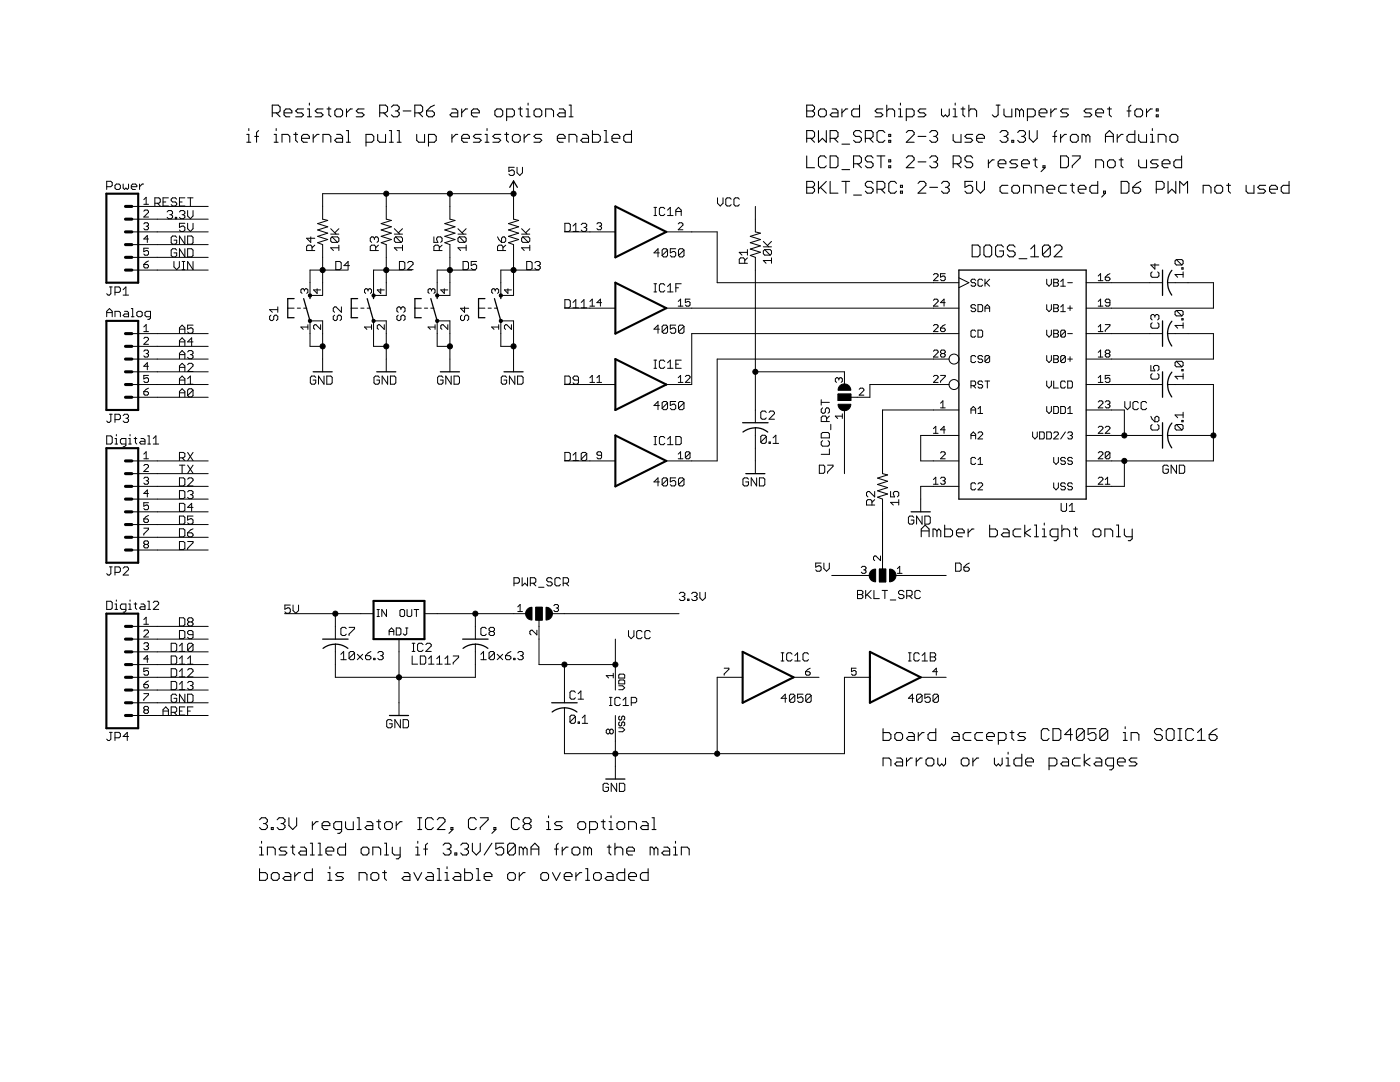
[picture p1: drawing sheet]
<svg xmlns="http://www.w3.org/2000/svg" width="279mm" height="216mm" viewBox="0 0 279 216" stroke-linecap="round" stroke-linejoin="round" font-family="sans-serif">
<g fill="#000" stroke="#000" stroke-width=".2">
<path d="M21.3 36.2v1.6zM21.3 36.2h.8zM22.1 36.2l.3 .2zM21.3 37.3h.8zM22.4 36.4v.6zM22.1 37.3l.3-.3zM22.9 37v.5zM22.9 37.5l.3 .3zM23.2 37.8h.5zM23.2 36.7l-.3 .3zM23.7 37.8l.3-.3zM23.2 36.7h.5z"/>
<path d="M24 37v.5zM23.7 36.7l.3 .3zM24.6 36.7v.8zM24.6 37.5l.2 .3zM24.8 37.8l.3-.3zM25.1 37.5l.3 .3zM25.7 37.5l-.3 .3zM25.7 36.7v.8zM26.2 37v.5zM26.2 37l.3-.3zM26.2 37.5l.3 .3zM26.5 36.7h.5z"/>
<path d="M26.5 37.8h.5zM27 36.7l.3 .3zM27.3 37v.3zM26.2 37.3h1.1zM27.9 36.7v1.1zM27.9 37.3l.5-.6zM28.4 36.7h.3zM28.7 39.8l.5-.4zM29.2 39.4v1.4zM30.9 39.5h.8zM31.7 39.5l.3 .3zM32 39.8v.5z"/>
<path d="M32.5 39.5v1.6zM32.5 39.5h1.1zM34.2 39.8v.2zM34.4 39.5l-.2 .3zM34.4 39.5h.6zM35 39.5l.3 .3zM35.8 39.5v1.6zM35.8 39.5h1.1zM37.4 39.5h1.1zM64.4 38.7v2.5zM64.4 38.7h12.7zM77.1 38.7v2.5z"/>
<path d="M77.1 38.7h12.7zM89.8 38.7v2.5zM89.8 38.7h12.7zM101.6 33.4v.8zM101.6 34.2l.5-.3zM101.6 34.7l.2 .3zM102.1 33.9h.3zM102.4 33.9l.2 .3zM101.8 35h.6zM102.5 36.1v2.6zM102.5 38.7v2.5zM101.6 33.4h1z"/>
<path d="M102.6 34.2v.5zM102.6 34.7l-.2 .3zM103.2 33.4v1.1zM103.2 34.5l.5 .5zM103.7 35l.6-.5zM104.3 33.4v1.1zM143.2 39.5v1.1zM144.8 39.8v1zM145.1 39.5l-.3 .3zM145.1 39.5h.5zM145.6 39.5l.3 .3zM146.5 39.8v1z"/>
<path d="M146.7 39.5l-.2 .3zM146.7 39.5h.6zM147.3 39.5l.3 .3zM21.3 58.6l.3 .3zM21.6 58.9h.2zM22.1 58.6l-.3 .3zM21.8 57.3h.6zM22.1 57.3v1.3zM22.9 57.3v1.6zM22.9 57.3h.8zM23.7 57.3l.3 .2zM22.9 58.3h.8z"/>
<path d="M24 57.5v.6zM24 58.1l-.3 .2zM24.6 57.8l.5-.5zM24.6 58.9h1.1zM25.1 57.3v1.6zM28.7 40.8h.9zM28.7 43.3l.9-.9zM28.7 44.7l.2-.3zM28.7 47.7h.9zM28.7 49.5v.7zM28.7 50.2l.5-.2zM28.7 52.8v.4z"/>
<path d="M28.7 53.2l.2 .3zM28.9 41.9l-.2 .2zM28.9 44.4h.5zM28.7 45.6l.2 .2zM28.7 50.7l.2 .2zM28.9 53.5h.5zM29.2 50h.2zM29.2 52.3l-.5 .5zM28.9 41.9h.5zM29.4 44.4l.2 .3zM29.2 45.1h.2zM29.4 45.1l.2 .3z"/>
<path d="M28.9 45.8h.5zM29.4 47v1.4zM29.4 47l-.7 .7zM29.4 50l.2 .2zM28.9 50.9h.5zM29.4 53.5l.2-.3zM28.7 52.8h.7zM28.7 43.3h.9zM29.6 42.1v.3zM29.4 41.9l.2 .2zM29.6 44.7v.2zM29.6 44.9l-.2 .2z"/>
<path d="M29.6 45.4v.2zM29.6 45.6l-.2 .2zM28.7 49.5h.9zM29.6 50.2v.5zM29.6 50.7l-.2 .2zM29.2 52.3l.4-.2zM29.6 53v.2zM29.4 52.8l.2 .2zM30.9 39.5v1.6zM26.3 41.2h5.1zM26.3 43.7h5.1zM26.3 46.3h5.1z"/>
<path d="M26.3 48.8h5.1zM26.3 51.4h5.1zM26.3 53.9h5.1zM31.4 40.6l.6 .5zM30.9 40.6h.8zM31.7 40.6l.3-.3zM32.5 41.1h1.1zM32.5 40.3h.6zM33.6 42l-.2 .3zM33.6 42h.6zM33.4 43.4l.2 .2zM34.2 47.4v1.1z"/>
<path d="M34.2 48.5l.2 .2zM34.2 49.9v1.1zM34.2 51l.2 .3zM34.2 40l.2 .3zM34.2 42l.2 .3zM33.9 42.8h.3zM34.2 42.8l.2 .3zM33.6 43.6h.6zM34.4 47.1l-.2 .3zM34.4 48.7h.6zM34.4 49.6l-.2 .3zM34.4 51.3h.6z"/>
<path d="M34.4 40.3h.6zM34.2 40.8l.2 .3zM34.4 42.3v.3zM34.4 42.6l-.2 .2zM34.4 43.1v.3zM34.4 43.4l-.2 .2zM34.7 52.2v1.1zM34.7 53.3l.6 .5zM34.4 47.1h.6zM35 48.7l.3-.2zM34.4 49.6h.6zM35 51.3l.3-.3z"/>
<path d="M35 40.3l.3 .3zM34.4 41.1h.6zM35 43.4v.2zM35 43.4h.3zM35 47.1l.3 .3zM35.3 47.9v.6zM34.7 47.9h.6zM35 49.6l.3 .3zM35.3 50.5v.5zM34.7 50.5h.6zM35.8 53.3l-.5 .5zM35.3 40.6v.2z"/>
<path d="M35.3 40.8l-.3 .3zM35.3 43.4v.2zM35 43.6h.3zM35.8 52.2v1.1zM35.8 47.1v1.6zM35.8 47.1l1.1 1.6zM35.8 49.6v1.7zM35.8 49.6l1.1 1.7zM35.8 41.1h1.1zM35.8 40.3h.5zM35.8 44.6v.8zM35.8 45.4l.5-.3z"/>
<path d="M36.1 42l-.3 .3zM35.8 45.9l.3 .3zM36.1 42h.5zM35.8 43.4l.3 .2zM36.3 53.8h.6zM36.3 52.2h.6zM36.3 45.1h.3zM36.6 52.2v1.6zM36.6 45.1l.3 .3zM36.1 46.2h.5zM36.6 42l.3 .3zM36.3 42.8h.3z"/>
<path d="M36.6 42.8l.3 .3zM36.1 43.6h.5zM36.9 47.1v1.6zM36.9 49.6v1.7zM35.8 44.6h1.1zM36.9 45.4v.5zM36.6 46.2l.3-.3zM36.9 42.3v.3zM36.9 42.6l-.3 .2zM36.9 43.1v.3zM36.6 43.6l.3-.2zM37.4 47.1v1.6z"/>
<path d="M37.4 48.7h.8zM37.4 49.6v1.7zM37.4 51.3h.8zM37.4 52.2v1.6zM37.4 52.2l1.1 1.6zM37.4 44.6v1zM37.4 45.6l.6 .6zM37.4 42v1.1zM37.4 43.1l.6 .5zM38 39.5v1.6zM38.5 45.6l-.5 .6zM38.5 43.1l-.5 .5z"/>
<path d="M38.2 48.7l.3-.2zM37.4 47.1h.8zM38.2 51.3l.3-.3zM37.4 49.6h.8zM38.5 47.4v1.1zM38.2 47.1l.3 .3zM38.5 49.9v1.1zM38.2 49.6l.3 .3zM38.5 52.2v1.6zM38.5 44.6v1zM38.5 42v1.1zM31.4 48.8h10.2z"/>
<path d="M31.4 51.4h10.2zM31.4 53.9h10.2zM31.4 41.2h10.2zM31.4 46.3h10.2zM31.4 43.7h10.2zM60 57.8v.5zM60 57.8l.3-.2zM60 58.3l.3 .2zM60.3 57.6h.2zM60.5 57.6l.2 .2zM60.7 57.8v.3zM60.7 57.8l.3-.2z"/>
<path d="M61 57.6h.2zM61.2 49.2v.8zM61.2 49.2l.3-.3zM61.2 47.5l.8 .9zM61.2 57.6l.2 .2zM61.4 57.8v.5zM61.4 58.3l-.2 .2zM61.5 48.9h.5zM61.9 56.4v2.5zM61.9 53.9v2.5zM61.9 53.9h2.5zM62 48.9l.3 .3z"/>
<path d="M62 47.3v1.1zM62.3 49.2v.8zM62.3 49.4l.5-.5zM62.6 57.8l.7 .7zM61.2 50h1.6zM61.2 47.5h1.6zM63.3 57.6v.9zM63.4 48.4l2-.6zM63.4 47.2l2-.7zM63.4 45.9l2-.6zM63.4 44.6l2-.6zM62.6 57.8h1.4z"/>
<path d="M64.4 56.4v2.5zM61.9 58.9h2.5zM64.4 41.2v2.5zM64.4 48.8v2.6zM63.4 48.4l1 .4zM64.4 51.4v2.5zM64.4 53.9v2.5zM64.4 53.9h5.1zM63.4 47.2l2 .6zM63.4 45.9l2 .6zM63.4 44.6l2 .7zM64.4 43.7l1 .3z"/>
<path d="M66 49.4h1.6zM66 47.5v.6zM66 47.5l.3-.2zM66 46.7h1.6zM66 48.1l.3 .3zM66.3 47.3h1.1zM66 49.4l.5 .6zM66.8 46.5l.8-.9zM67 52.2v1.6zM67 53.8h.8zM66 45.6l1.1 1.1zM66.3 48.4h1.1z"/>
<path d="M67.4 47.3l.2 .2zM66.3 47.3l1.1 1.1zM67.6 48.9v1.1zM67.6 47.5v.6zM67.4 48.4l.2-.3zM67.8 53.8l.3-.3zM67 52.2h.8zM68.1 52.5v1zM67.8 52.2l.3 .3zM68.6 53h1.1zM69.5 52.2v1.6zM69.5 52.2l-.9 .8z"/>
<path d="M72.7 57.8v.5zM72.7 57.8l.3-.2zM72.7 58.3l.3 .2zM73 57.6h.2zM73.2 57.6l.2 .2zM73.4 57.8v.3zM73.4 57.8l.3-.2zM73.7 57.6h.2zM73.9 49.2v.8zM73.9 49.2l.3-.3zM73.9 47.5v.6zM73.9 47.5l.3-.2z"/>
<path d="M73.9 57.6l.2 .2zM74.1 57.8v.5zM74.1 58.3l-.2 .2zM74.2 48.9h.5zM73.9 48.1l.3 .3zM74.2 47.3h.2zM74.4 47.3l.3 .2zM74.5 56.4v2.5zM74.5 53.9v2.5zM74.5 53.9h2.6zM74.7 48.9l.3 .3zM74.7 47.5v.3z"/>
<path d="M75 47.3l-.3 .2zM75 49.2v.8zM75 49.4l.5-.5zM75 47.3h.2zM75.2 47.3l.3 .2zM75.3 57.8l.7 .7zM73.9 50h1.6zM75.5 47.5v.6zM75.5 48.1l-.3 .3zM76 57.6v.9zM76.1 48.4l2-.6zM76.1 47.2l2-.7z"/>
<path d="M76.1 45.9l2-.6zM76.1 44.6l2-.6zM75.3 57.8h1.4zM77.1 56.4v2.5zM74.5 58.9h2.6zM77.1 41.2v2.5zM77.1 48.8v2.6zM76.1 48.4l1 .4zM77.1 51.4v2.5zM77.1 53.9h5.1zM77.1 53.9v2.5zM76.1 47.2l2 .6z"/>
<path d="M76.1 45.9l2 .6zM76.1 44.6l2 .7zM77.1 43.7l1 .3zM78.7 49.4h1.6zM78.7 47.5v.6zM78.7 47.5l.3-.2zM78.7 46.7h1.6zM78.7 48.1l.3 .3zM79 47.3h1.1zM78.7 49.4l.5 .6zM79.5 46.5l.8-.9zM79.7 52.2v1.6z"/>
<path d="M79.7 53.8h.8zM78.7 45.6l1.1 1.1zM79 48.4h1.1zM80.1 47.3l.2 .2zM79 47.3l1.1 1.1zM80.3 48.9v1.1zM80.3 47.5v.6zM80.1 48.4l.2-.3zM80.5 53.8l.3-.3zM79.7 52.2h.8zM80.8 52.5v1zM80.5 52.2l.3 .3z"/>
<path d="M81.3 53.8l1.1-1.1zM81.6 52.2l-.3 .3zM81.6 52.2h.6zM81.3 53.8h1.1zM82.4 52.5v.2zM82.2 52.2l.2 .3zM85.4 57.8v.5zM85.4 57.8l.3-.2zM85.4 58.3l.3 .2zM85.7 57.6h.2zM85.9 57.6l.2 .2zM86.1 57.8v.3z"/>
<path d="M86.1 57.8l.3-.2zM86.4 57.6h.2zM86.6 57.6l.2 .2zM86.6 49.2v.8zM86.6 49.2l.3-.3zM86.6 47.3v1.1zM86.6 48.4h.8zM86.8 57.8v.5zM86.8 58.3l-.2 .2zM86.9 48.9h.5zM87.1 47.5v.3zM87.4 47.3l-.3 .2z"/>
<path d="M87.2 56.4v2.5zM87.2 53.9h2.6zM87.2 53.9v2.5zM87.4 48.9l.3 .3zM87.1 47.8l.3 .6zM87.4 47.3h.5zM87.7 49.2v.8zM87.7 49.4l.5-.5zM87.9 47.3l.3 .2zM88 57.8l.7 .7zM86.6 50h1.6zM88.2 47.5v.6z"/>
<path d="M88.2 48.1l-.3 .3zM88.7 57.6v.9zM88.8 48.4l2-.6zM88.8 47.2l2-.7zM88.8 45.9l2-.6zM88.8 44.6l2-.6zM88 57.8h1.4zM89.8 56.4v2.5zM87.2 58.9h2.6zM89.8 41.2v2.5zM89.8 48.8v2.6zM88.8 48.4l1 .4z"/>
<path d="M89.8 51.4v2.5zM89.8 53.9v2.5zM89.8 53.9h5.1zM88.8 47.2l2 .6zM88.8 45.9l2 .6zM88.8 44.6l2 .7zM89.8 43.7l1 .3zM91.4 49.4h1.6zM91.4 47.5v.6zM91.4 47.5l.3-.2zM91.4 46.7h1.6zM91.4 48.1l.3 .3z"/>
<path d="M91.7 47.3h1.1zM91.4 49.4l.5 .6zM92.2 46.5l.8-.9zM92.4 52.2v1.6zM92.4 53.8h.8zM91.4 45.6l1.1 1.1zM91.7 48.4h1.1zM92.8 47.3l.2 .2zM91.7 47.3l1.1 1.1zM93 48.9v1.1zM93 47.5v.6zM92.8 48.4l.2-.3z"/>
<path d="M93.2 53.8l.3-.3zM92.4 52.2h.8zM93.5 52.5v1zM93.2 52.2l.3 .3zM94 52.2v.8zM94 53l.6-.3zM94 53.5l.3 .3zM94.6 52.7h.3zM94.9 52.7l.2 .3zM94.3 53.8h.6zM94 52.2h1.1zM95.1 53v.5z"/>
<path d="M95.1 53.5l-.2 .3zM98.1 57.8v.5zM98.1 57.8l.3-.2zM98.1 58.3l.3 .2zM98.4 57.6h.2zM98.6 57.6l.2 .2zM98.8 57.8v.3zM98.8 57.8l.3-.2zM99.1 57.6h.2zM99.3 57.6l.2 .2zM99.3 49.2v.8zM99.3 49.2l.3-.3z"/>
<path d="M99.3 47.3l.3 .5zM99.5 57.8v.5zM99.5 58.3l-.2 .2zM99.6 48.9h.5zM99.6 47.8l.5 .6zM99.9 56.4v2.5zM99.9 53.9v2.5zM99.9 53.9h2.6zM100.1 48.9l.3 .3zM100.1 48.4h.5zM100.1 47.5v.9zM100.4 49.2v.8z"/>
<path d="M100.4 49.4l.5-.5zM100.4 47.3l-.3 .2zM100.6 48.4l.3-.3zM100.4 47.3h.2zM100.7 57.8l.7 .7zM99.3 50h1.6zM100.9 47.5v.6zM100.6 47.3l.3 .2zM101.4 57.6v.9zM101.5 48.4l2-.6zM101.5 47.2l2-.7zM101.5 45.9l2-.6z"/>
<path d="M101.5 44.6l2-.6zM100.7 57.8h1.4zM102.5 56.4v2.5zM99.9 58.9h2.6zM102.5 41.2v2.5zM102.5 48.8v2.6zM101.5 48.4l1 .4zM102.5 51.4v2.5zM102.5 53.9v2.5zM102.5 53.9h5.1zM101.5 47.2l2 .6zM101.5 45.9l2 .6z"/>
<path d="M101.5 44.6l2 .7zM102.5 43.7l1 .3zM104.1 49.4h1.6zM104.1 47.5v.6zM104.4 47.3l-.3 .2zM104.1 46.7h1.6zM104.1 48.1l.3 .3zM104.4 47.3h1.1zM104.1 49.4l.5 .6zM104.9 46.5l.8-.9zM105.1 52.2v1.6zM105.1 53.8h.8z"/>
<path d="M104.1 45.6l1.1 1.1zM104.4 48.4h1.1zM105.5 47.3l.2 .2zM104.4 47.3l1.1 1.1zM105.7 48.9v1.1zM105.7 47.5v.6zM105.5 48.4l.2-.3zM105.9 53.8l.3-.3zM105.1 52.2h.8zM106.2 52.5v1zM105.9 52.2l.3 .3zM106.7 52.5l.3-.3z"/>
<path d="M107 52.2h.5zM106.7 53.5l.3 .3zM107.5 52.2l.3 .3zM107.3 53h.2zM107.5 53l.3 .3zM107 53.8h.5zM107.8 52.5v.2zM107.8 52.7l-.3 .3zM107.8 53.3v.2zM107.8 53.5l-.3 .3zM112.7 59.8v1.6zM112.7 44.6v1.6z"/>
<path d="M112.7 46.2h.8zM112.7 59.8h.8zM113.5 46.2l.3-.3zM112.7 44.6h.8zM113.8 44.8v1.1zM113.5 44.6l.3 .2zM114.4 45.1l.5-.5zM114.4 46.2h1zM114.9 59.8v1.6zM114.9 44.6v1.6zM116.3 44.6l-.3 .2zM116.3 44.6h.5z"/>
<path d="M116 45.9l.3 .3zM116.5 59.8v1.6zM116.8 44.6l.3 .2zM116.5 45.4h.3zM116.8 45.4l.3 .2zM116.3 46.2h.5zM117.1 44.8v.3zM116.8 45.4l.3-.3zM117.1 45.6v.3zM116.8 46.2l.3-.3zM117.7 46.3h5.1zM112.6 46.3h5.1z"/>
<path d="M118.2 59.7v1.4zM119.1 44.7l.3-.3zM119.4 44.4h.4zM119.1 45.6l.3 .2zM119.8 44.4l.3 .3zM119.6 45.1h.2zM119.8 45.1l.3 .3zM119.4 45.8h.4zM119.8 59.7l-.7 .7zM120.1 44.7v.2zM120.1 44.9l-.3 .2zM120.1 45.4v.2z"/>
<path d="M120.1 45.6l-.3 .2zM130.5 50.5h1.1zM130.5 43h.5zM130.5 41.4h.5zM130.5 58.3h.5zM130.5 56.6h.5zM130.8 41.4v1.6zM130.8 56.6v1.7zM131.3 49.6v1.7zM131.3 49.6l-.8 .9zM131.6 41.7v1zM131.6 42.7l.3 .3z"/>
<path d="M131.6 56.9v1.1zM131.6 58l.3 .3zM131.9 41.4l-.3 .3zM131.9 43h.5zM131.9 56.6l-.3 .3zM131.9 58.3h.5zM132.1 49.9v1.1zM132.1 49.9l.3-.3zM132.1 51l1.1-1.1zM131.9 41.4h.5zM132.4 43l.3-.3zM131.9 56.6h.5z"/>
<path d="M132.4 58.3l.3-.3zM132.4 49.6h.5zM132.1 51l.3 .3zM132.4 41.4l.3 .3zM132.4 56.6l.3 .3zM132.9 49.6l.3 .3zM132.4 51.3h.5zM133.2 49.9v1.1zM133.2 51l-.3 .3zM133.8 41.4l-.6 .5zM133.2 43h1.1zM133.8 56.6l-.6 .6z"/>
<path d="M133.2 58.3h1.1zM133.8 49.6v.9zM133.8 50.5l.5-.3zM133.8 41.4v1.6zM133.8 56.6v1.7zM133.8 51l.2 .3zM134.3 50.2h.3zM134.6 50.2l.3 .3zM134 51.3h.6zM133.8 49.6h1.1zM134.9 50.5v.5zM134.9 51l-.3 .3z"/>
<path d="M134.9 41.9v1.1zM135.4 41.4l-.5 .5zM134.9 42.2h1.1zM134.9 56.6v1.7zM134.9 56.6h1.1zM134.9 57.4h.5zM135.4 45.8l.9-.9zM135.4 49.9v1.1zM135.7 49.6l-.3 .3zM135.4 51l1.1-1.1zM135.4 41.4l.6 .5zM135.6 44.4l-.2 .3z"/>
<path d="M135.7 49.6h.5zM135.4 51l.3 .3zM135.8 59.7v1.4zM136 41.9v1.1zM135.6 44.4h.5zM136.2 49.6l.3 .3zM135.7 51.3h.5zM135.4 45.8h.9zM136.3 44.7v.2zM136.1 44.4l.2 .3zM136.5 49.9v1.1zM136.5 51l-.3 .3z"/>
<path d="M136.8 59.7v.7zM136.8 59.7h.9zM133 46.3h5zM138 46.3h5.1zM143.1 46.3v10.1zM143.1 56.4h43.2zM143.2 40.6l.5 .5zM143.7 41.1l.6-.5zM144.3 39.5v1.1zM144.8 40.8l.3 .3zM145.1 41.1h.5zM145.6 41.1l.3-.3z"/>
<path d="M146.5 40.8l.2 .3zM146.7 41.1h.6zM147.6 40.8l-.3 .3zM147.5 51.7v.8zM147.5 51.7l.3-.2zM147.5 50.4h1.7zM147.8 51.5h.6zM147.5 50.4l.6 .5zM148.4 51.5l.2 .2zM148.6 51.7v.8zM149.2 51.5l-.6 .5zM147.5 52.5h1.7z"/>
<path d="M149.2 49.8v1.1zM149.7 51l2.1-.7zM149.7 49.7l2.1-.6zM149.7 48.4l2.1-.6zM149.7 47.2l2.1-.7zM150.7 43.7v2.6zM150.7 51.4v2.5zM149.7 51l1 .4zM150.7 41.2v2.5zM150.7 53.9v20.3zM149.7 49.7l2.1 .6zM149.7 48.4l2.1 .7z"/>
<path d="M149.7 47.2l2.1 .6zM150.7 46.3l1.1 .2zM152.3 52h1.7zM152.3 50.1v.5zM152.3 50.1l.3-.3zM152.3 49.3h1.7zM152.3 50.6l.3 .3zM152.6 49.8h1.1zM152.3 52l.6 .5zM153.2 49l.8-.8zM152.3 48.2l1.1 1.1zM152.6 50.9h1.1z"/>
<path d="M153.7 49.8l.3 .3zM152.6 49.8l1.1 1.1zM154 51.5v1zM154 50.1v.5zM153.7 50.9l.3-.3zM186.3 56l.9-.9zM186.3 56.4h5.1zM186.3 54.8l.2-.2zM186.3 59.9l.2-.2zM186.5 54.6h.5zM186.5 59.7h.5zM186.3 56h.9z"/>
<path d="M187.2 54.8v.3zM187 54.6l.2 .2zM187 59.7l.2 .2zM187.7 54.6v.7zM187.7 55.3l.5-.2zM187.7 55.8l.2 .2zM188.2 55.1h.2zM188.4 55.1l.2 .2zM187.9 56h.5zM187.7 60.4l.7-.7zM187.7 54.6h.9zM188.6 55.3v.5z"/>
<path d="M188.6 55.8l-.2 .2zM191.4 55.4l2 1zM191.4 57.4l2-1zM193.8 55.9v.3zM193.8 56.2l.2 .2zM193.8 55.9l.2-.2zM194 56.4h.5zM193.8 56.9l.2 .2zM194 55.7h.5zM194.5 56.4l.2 .2zM194 57.1h.5zM194.5 55.7l.2 .2z"/>
<path d="M194.7 56.6v.3zM194.7 56.9l-.2 .2zM195.2 55.9v1zM195.2 56.9l.2 .2zM195.2 55.9l.2-.2zM195.4 57.1h.5zM195.4 55.7h.5zM196.1 56.9l-.2 .2zM195.9 55.7l.2 .2zM196.6 55.7v1.4zM196.6 56.6l.9-.9zM196.8 56.4l.7 .7z"/>
<path d="M208.9 55.7v.9zM208.9 56.6l.5 .5zM209.4 57.1l.4-.5zM209.8 55.7v.9zM210.3 55.7v1.4zM210.3 55.7h.7zM210.3 56.4h.7zM211 55.7l.2 .2zM211 56.4l.2 .2zM210.3 57.1h.7zM211.2 55.9v.3zM211.2 56.2l-.2 .2z"/>
<path d="M211.2 56.6v.3zM211.2 56.9l-.2 .2zM211.7 56.2l.5-.5zM211.7 57.1h.9zM212.2 55.7v1.4zM213.1 56.4h.9zM219.2 55.1l.4-.5zM219.2 56h.9zM219.6 54.6v1.4zM219.6 59.7v1.4zM220.6 55.3v.5zM220.6 55.8l.2 .2z"/>
<path d="M220.6 59.9v.3zM220.8 56h.5zM220.6 59.9l.2-.2zM221 54.8l-.4 .5zM221.3 56l.2-.2zM220.6 55.3h.7zM220.8 59.7h.5zM221 54.8l.5-.2zM221.5 55.5v.3zM221.3 55.3l.2 .2zM221.3 59.7l.2 .2zM216.8 56.4h5z"/>
<path d="M221.8 56.4h7.7zM229.5 56.4h2.5zM229.7 54.5v.6zM229.7 55.1l.2 .2zM229.7 52.9l.8 .8zM229.9 54.3l-.2 .2zM229.9 55.3h1.1zM230.5 52.6v1.1zM231.3 55.1l-.3 .2zM231.3 54.5v.6zM231 54.3l.3 .2zM229.7 52.9h1.6z"/>
<path d="M233 56.4h1.5zM234.5 54.8h1.6zM234.5 52.1v.5zM234.8 51.8l-.3 .3zM234.5 52.6l.3 .3zM234.8 51.8h1.1zM234.5 54.8l.5 .5zM235.9 53.4v.3zM235.9 53.4h.2zM234.8 52.9h1.1zM235.9 51.8l.2 .3zM234.8 51.8l1.1 1.1z"/>
<path d="M236.1 54.3v1zM235.9 53.7h.2zM236.1 53.4v.3zM236.1 52.1v.5zM236.1 52.6l-.2 .3zM234.5 56.4h2.6zM237.1 56.4h5.1zM21.3 62.1v1.1zM21.3 62.1l.5-.5zM21.3 62.4h1.1zM21.8 61.6l.6 .5zM22.4 62.1v1.1z"/>
<path d="M22.9 62.1v1.1zM22.9 62.1h.8zM23.7 62.1l.3 .3zM24 62.4v.8zM24.6 62.9l.2-.2zM24.8 62.1h.6zM24.6 62.9l.2 .3zM24.8 62.7h.9zM25.4 62.1l.3 .3zM25.7 62.4v.8zM24.8 63.2h.9zM26.2 61.6h.3z"/>
<path d="M26.2 63.2h.6zM26.5 61.6v1.6zM27.3 62.4v.5zM27.3 62.9l.3 .3zM27.6 63.2h.5zM27.3 62.4l.3-.3zM28.1 63.2l.3-.3zM27.6 62.1h.5zM28.4 62.4v.5zM28.1 62.1l.3 .3zM28.7 65.2l.5-.4zM28.7 66.2h.9z"/>
<path d="M28.7 68.7l.9-.9zM28.7 70.1l.2-.3zM28.7 73.1h.9zM28.7 74.9v.7zM28.7 75.6l.5-.2zM28.7 78.1v.5zM28.7 78.6l.2 .2zM28.9 62.4v.5zM28.9 62.9l.3 .3zM28.9 67.3l-.2 .2zM28.9 69.8h.5zM28.7 71l.2 .2z"/>
<path d="M28.7 76.1l.2 .2zM28.9 78.8h.5zM29.2 64.8v1.4zM29.2 75.4h.2zM29.2 77.7l-.5 .4zM28.9 62.4l.3-.3zM29.2 63.2h.8zM28.9 67.3h.5zM29.4 69.8l.2 .3zM29.2 70.5h.2zM29.4 70.5l.2 .3zM28.9 71.2h.5z"/>
<path d="M29.4 72.4v1.4zM29.4 72.4l-.7 .7zM29.4 75.4l.2 .2zM28.9 76.3h.5zM29.4 78.8l.2-.2zM28.7 78.1h.7zM29.5 63.7h.3zM28.7 68.7h.9zM29.6 67.5v.3zM29.4 67.3l.2 .2zM29.6 70.1v.2zM29.6 70.3l-.2 .2z"/>
<path d="M29.6 70.8v.2zM29.6 71l-.2 .2zM28.7 74.9h.9zM29.6 75.6v.5zM29.6 76.1l-.2 .2zM29.2 77.7l.4-.3zM29.6 78.4v.2zM29.4 78.1l.2 .3zM29.8 63.7l.2-.2zM30 62.1v1.4zM29.2 62.1h.8zM26.3 66.6h5.1z"/>
<path d="M26.3 69.1h5.1zM26.3 71.6h5.1zM26.3 74.2h5.1zM26.3 76.7h5.1zM26.3 79.3h5.1zM31.4 71.6h10.2zM31.4 76.7h10.2zM35.8 70.5v1.1zM36.3 70l-.5 .5zM35.8 70.8h1.1zM35.8 68v1zM36.3 67.4l-.5 .6z"/>
<path d="M35.8 68.2h1.1zM35.8 65.4v1.1zM36.3 64.9l-.5 .5zM35.8 65.7h1.1zM35.8 73v1.1zM35.8 73l.5-.5zM35.8 73.3h1.1zM35.8 75.6v1.1zM35.8 75.6l.5-.6zM35.8 75.8h1.1zM35.8 78.1v1.1zM35.8 78.1l.5-.5z"/>
<path d="M35.8 78.4h1.1zM36.3 70l.6 .5zM36.3 67.4l.6 .6zM36.3 64.9l.6 .5zM36.3 72.5l.6 .5zM36.3 75l.6 .6zM36.3 77.6l.6 .5zM36.9 70.5v1.1zM36.9 68v1zM36.9 65.4v1.1zM36.9 73v1.1zM36.9 75.6v1.1z"/>
<path d="M36.9 78.1v1.1zM37.4 70.2l.3-.2zM37.4 68.2h1.1zM37.4 64.9v.8zM37.4 65.7l.6-.3zM38.5 73l-1.1 1.1zM37.4 75.6l.6-.6zM37.4 76.7h1.1zM37.4 77.9v1zM37.4 77.9l.3-.3zM37.4 78.9l1.1-1zM37.7 70h.5z"/>
<path d="M37.4 71.3l.3 .3zM37.4 66.2l.3 .3zM37.7 72.5l-.3 .3zM37.7 77.6h.5zM37.4 78.9l.3 .3zM38 65.4h.2zM38 75v1.7zM38.2 70l.3 .2zM38 70.8h.2zM38.2 70.8l.3 .2zM37.7 71.6h.5zM38.2 67.4v1.6z"/>
<path d="M38.2 67.4l-.8 .8zM38.2 65.4l.3 .3zM37.7 66.5h.5zM37.7 72.5h.5zM38.2 77.6l.3 .3zM37.7 79.2h.5zM38.5 70.2v.3zM38.2 70.8l.3-.3zM38.5 71v.3zM38.5 71.3l-.3 .3zM37.4 64.9h1.1zM38.5 65.7v.5z"/>
<path d="M38.5 66.2l-.3 .3zM37.4 74.1h1.1zM38.5 72.8v.2zM38.2 72.5l.3 .3zM38.5 77.9v1zM38.5 78.9l-.3 .3zM31.4 69.1h10.2zM31.4 66.6h10.2zM31.4 74.2h10.2zM31.4 79.3h10.2zM53.8 63.1v.6zM53.8 63.7l.3 .3z"/>
<path d="M53.8 61.8h1.6zM53.8 63.1l.3-.2zM54.1 64h.3zM54.4 64l.2-.3zM53.8 61.8l.6 .5zM54.6 63.1v.6zM54.6 63.1l.3-.2zM54.9 62.9h.3zM55.2 62.9l.2 .2zM55.4 63.1v.6zM55.4 63.7l-.2 .3zM55.4 61.2v1.1z"/>
<path d="M57.4 61.5h1.3zM59.3 61.5h.7zM60 65.3h1.4zM60 65.3l.5 .4zM60.6 61.5h.6zM61.4 64.8v.9zM61.9 64v2.6zM61.9 66.6v2.5zM61.9 69.1h2.5zM61.9 75.3v1.1zM61.9 76.4l.3 .3zM62.2 75l-.3 .3z"/>
<path d="M62.2 76.7h.6zM62.6 65v.5zM62.6 65.5l.2 .2zM62.2 75h.6zM63 76.4l-.2 .3zM62.8 64.8l-.2 .2zM62.8 75l.2 .3zM63 75.8v.6zM62.5 75.8h.5zM62.8 64.8h.3zM63.6 75v1.7zM63.6 75l1.1 1.7z"/>
<path d="M64 64.8v.9zM63.1 64.8l.9 .9zM64.4 64v2.6zM61.9 64h2.5zM64.4 71.6v2.6zM64.4 66.6v2.5zM64.4 69.1v2.5zM64.7 75v1.7zM65.2 75v1.7zM65.2 76.7h.8zM66.3 76.4l-.3 .3zM65.2 75h.8z"/>
<path d="M66.3 75.3v1.1zM66 75l.3 .3zM66.5 63.1v.6zM66.5 63.7l.3 .3zM66.5 61.5v.6zM66.5 62.1l.3 .2zM66.5 63.1l.3-.2zM66.8 64h.3zM66.8 61.2l-.3 .3zM67.3 63.7l-.2 .3zM66.8 61.2h.3zM67.3 63.1v.6z"/>
<path d="M67.3 63.1l.3-.2zM67.6 62.9h.3zM67.9 62.9l.2 .2zM68.1 63.1v.6zM68.1 63.7l-.2 .3zM68.1 61.2v1.1zM67.1 61.2l1 1.1zM70.1 61.5h1.3zM72 61.5h.6zM72.7 65.3h1.4zM72.7 65.3l.5 .4zM73.3 61.5h.6z"/>
<path d="M74.1 64.8v.9zM74.5 64v2.6zM74.5 66.6v2.5zM74.5 69.1h2.6zM74.6 75.3v1.1zM74.6 76.4l.3 .3zM74.9 75l-.3 .3zM74.9 76.7h.5zM75.3 65v.5zM75.3 65.5l.2 .2zM74.9 75h.5zM75.4 76.7l.3-.3z"/>
<path d="M75.5 64.8l-.2 .2zM75.4 75l.3 .3zM75.7 75.8v.6zM75.2 75.8h.5zM75.5 64.8h.3zM76.3 75v1.7zM76.3 75l1.1 1.7zM76.7 64.8v.9zM75.8 64.8l.9 .9zM77.1 64v2.6zM74.5 64h2.6zM77.1 71.6v2.6z"/>
<path d="M77.1 66.6v2.5zM77.1 69.1v2.5zM77.4 75v1.7zM77.9 75v1.7zM77.9 76.7h.8zM78.7 76.7l.3-.3zM77.9 75h.8zM79 75.3v1.1zM78.7 75l.3 .3zM79.2 63.1v.6zM79.2 63.7l.3 .3zM79.2 61.5v.6z"/>
<path d="M79.2 61.5l.3-.3zM79.2 63.1l.3-.2zM79.5 64h.3zM79.2 62.1l.3 .2zM79.5 61.2h.3zM80 63.7l-.2 .3zM79.8 61.2l.2 .3zM80 63.1v.6zM80 63.1l.3-.2zM80 61.5v.3zM80 61.5l.3-.3zM80.3 62.9h.3z"/>
<path d="M80.3 61.2h.3zM80.6 62.9l.2 .2zM80.6 61.2l.2 .3zM80.8 63.1v.6zM80.8 63.7l-.2 .3zM80.8 61.5v.6zM80.6 62.3l.2-.2zM82.8 61.5h1.3zM84.7 61.5h.6zM85.4 65.3h1.4zM85.4 65.3l.5 .4zM86 61.5h.6z"/>
<path d="M86.8 64.8v.9zM87.2 64v2.6zM87.2 66.6v2.5zM87.2 69.1h2.6zM87.3 75.3v1.1zM87.3 76.4l.3 .3zM87.6 75l-.3 .3zM87.6 76.7h.5zM88 65v.5zM88 65.5l.2 .2zM87.6 75h.5zM88.1 76.7l.3-.3z"/>
<path d="M88.2 64.8l-.2 .2zM88.1 75l.3 .3zM88.4 75.8v.6zM87.9 75.8h.5zM88.2 64.8h.2zM89 75v1.7zM89 75l1 1.7zM89.4 64.8v.9zM88.4 64.8l1 .9zM89.8 64v2.6zM87.2 64h2.6zM89.8 71.6v2.6z"/>
<path d="M89.8 69.1v2.5zM89.8 66.6v2.5zM90 75v1.7zM90.6 75v1.7zM90.6 76.7h.8zM91.4 76.7l.3-.3zM90.6 75h.8zM91.7 75.3v1.1zM91.4 75l.3 .3zM91.9 63.1v.6zM91.9 63.7l.3 .3zM91.9 61.5l.8 .8z"/>
<path d="M91.9 63.1l.3-.2zM92.2 64h.2zM92.4 64l.3-.3zM92.7 63.1v.6zM92.7 63.1l.3-.2zM92.7 61.2v1.1zM93 62.9h.3zM93.3 62.9l.2 .2zM93.5 63.1v.6zM93.5 63.7l-.2 .3zM91.9 61.5h1.6zM95.5 61.5h1.3z"/>
<path d="M97.4 61.5h.6zM98.1 65.3h1.4zM98.1 65.3l.5 .4zM98.7 61.5h.6zM99.5 64.8v.9zM99.9 64v2.6zM99.9 66.6v2.5zM99.9 69.1h2.6zM100 75.3v1.1zM100 76.4l.3 .3zM100.3 75l-.3 .3zM100.3 76.7h.5z"/>
<path d="M100.7 65v.5zM100.7 65.5l.2 .2zM100.3 75h.5zM100.8 76.7l.3-.3zM100.9 64.8l-.2 .2zM100.8 75l.3 .3zM101.1 75.8v.6zM100.6 75.8h.5zM100.9 64.8h.2zM101.7 75v1.7zM101.7 75l1 1.7zM102.1 64.8v.9z"/>
<path d="M101.1 64.8l1 .9zM102.5 64v2.6zM99.9 64h2.6zM102.5 71.6v2.6zM102.5 66.6v2.5zM102.5 69.1v2.5zM102.7 75v1.7zM103.3 75v1.7zM103.3 76.7h.8zM104.1 76.7l.3-.3zM103.3 75h.8zM104.4 75.3v1.1z"/>
<path d="M104.1 75l.3 .3zM112.7 75v1.7zM112.7 76.7h.8zM112.7 61.4h.8zM113.5 76.7l.3-.3zM112.7 75h.8zM113.5 61.4l.3-.2zM113.8 75.3v1.1zM113.5 75l.3 .3zM113.8 60.1v1.1zM113.5 59.8l.3 .3zM114.4 76.4l.2 .3z"/>
<path d="M114.4 75.3v.3zM114.4 75.6l.2 .2zM114.4 60.3l.5-.5zM114.4 61.4h1zM114.6 76.7h.6zM114.6 75l-.2 .3zM114.6 75.8h.8zM115.2 76.7l.2-.3zM114.6 75h.6zM115.4 75.3v1.1zM115.2 75l.2 .3zM116 60.3l.5-.5z"/>
<path d="M116 61.4h1.1zM117.7 75.4l.5-.5zM117.7 76.3h1zM117.7 60.2l.5-.5zM117.7 61.1h1zM117.7 76.7h5.1zM117.7 61.5h5.1zM112.6 76.7h5.1zM112.6 61.5h5.1zM118.2 74.9v1.4zM119.1 75.4l.5-.5zM119.1 76.3h1z"/>
<path d="M119.1 60.4h1zM119.6 74.9v1.4zM119.8 59.7v1.4zM130.5 65.7h1.1zM130.5 73.5h.5zM130.5 71.9h.5zM130.8 71.9v1.6zM131.3 64.9v1.6zM131.3 64.9l-.8 .8zM131.6 72.1v1.1zM131.6 73.2l.3 .3zM131.9 71.9l-.3 .2z"/>
<path d="M131.9 73.5h.5zM132.1 65.2v1zM132.1 65.2l.3-.3zM132.1 66.2l1.1-1zM131.9 71.9h.5zM132.4 73.5l.3-.3zM132.4 64.9h.5zM132.1 66.2l.3 .3zM132.4 71.9l.3 .2zM132.9 64.9l.3 .3zM132.4 66.5h.5zM133.2 65.2v1z"/>
<path d="M133.2 66.2l-.3 .3zM133.2 72.4l.6-.5zM133.2 73.5h1.1zM133.8 64.9v.8zM133.8 65.7l.5-.3zM133.8 71.9v1.6zM133.8 66.2l.2 .3zM134.3 65.4h.3zM134.6 65.4l.3 .3zM134 66.5h.6zM133.8 64.9h1.1zM134.9 65.7v.5z"/>
<path d="M134.9 66.2l-.3 .3zM134.9 71.9v1.6zM134.9 73.5h1.1zM134.9 72.7h.5zM135.4 75.4l.4-.5zM135.4 76.3h.9zM135.4 60.2l.4-.5zM135.4 61.1h.9zM135.4 65.2v1zM135.7 64.9l-.3 .3zM135.4 66.2l1.1-1zM135.7 64.9h.5z"/>
<path d="M135.4 66.2l.3 .3zM135.8 74.9v1.4zM134.9 71.9h1.1zM136.2 64.9l.3 .3zM135.7 66.5h.5zM136.5 65.2v1zM136.5 66.2l-.3 .3zM136.8 76.3l.9-.9zM136.8 60.4l.4-.2zM136.8 75.1l.2-.2zM136.8 60.9l.2 .2zM137.2 60.2h.3z"/>
<path d="M137 74.9h.5zM137.5 60.2l.2 .2zM137 61.1h.5zM136.8 76.3h.9zM137.7 75.1v.3zM137.5 74.9l.2 .2zM137.7 60.4v.5zM137.7 60.9l-.2 .2zM133 76.7h5zM133 61.5h5zM138 66.6v10.1zM143.1 71.6v20.4z"/>
<path d="M150.7 74.2v7.6zM166.7 75.6v.5zM166.7 75.6l.2-.2zM166.7 76.1l.2 .2zM166.9 75.4h.3zM167.2 75.4l.2 .2zM167.3 78.6h2.5zM167.3 78.6v1.3zM167.4 75.6v.2zM167.4 75.6l.2-.2zM167.6 75.4h.3zM167.9 75.4l.2 .2z"/>
<path d="M168.1 75.6v.5zM168.1 76.1l-.2 .2zM168.5 74.2v2.5zM150.7 74.2h17.8zM169.8 78.6v.7zM169.8 79.3v.6zM167.3 79.9h2.5zM169.8 79.3h1.3zM171.5 78.8l.9-.9zM171.7 77.4l-.2 .3zM171.7 77.4h.5zM171.5 78.8h.9z"/>
<path d="M172.4 77.7v.2zM172.2 77.4l.2 .3zM171.1 79.3h2.5zM173.6 76.7v2.6zM173.6 76.7h12.7zM186.3 76.3l.9-.9zM186.3 61.1l.9-.9zM186.3 66.2l.9-1zM186.3 71.2l.9-.9zM186.3 76.7h3.1zM186.3 61.5h5.1zM186.3 66.6h5.1z"/>
<path d="M186.3 71.6h3.1zM138 61.5h48.3zM138 66.6h48.3zM143.1 71.6h43.2zM186.5 74.9l-.2 .2zM186.3 65l.2-.2zM186.3 70.1l.2-.3zM186.5 74.9h.5zM186.5 64.8h.5zM186.5 69.8h.5zM186.3 76.3h.9zM187.2 75.1v.3z"/>
<path d="M187 74.9l.2 .2zM186.3 61.1h.9zM187.2 59.9v.3zM186.3 66.2h.9zM187.2 65v.2zM187 64.8l.2 .2zM186.3 71.2h.9zM187.2 70.1v.2zM187 69.8l.2 .3zM187.7 74.9h.9zM187.7 76.1v.2zM187.7 60.4h.9z"/>
<path d="M187.7 65.5v.4zM187.7 65.9l.2 .3zM187.7 70.1l.2-.3zM187.7 70.8v.2zM187.7 70.8l.2-.3zM187.7 70.1v.2zM187.9 66.2h.5zM187.9 69.8h.5zM187.7 71l.2 .2zM187.7 70.3l.2 .2zM187.9 70.5h.5zM188.2 65l-.5 .5z"/>
<path d="M188.2 80v1.4zM188.4 59.7v1.4zM188.6 65.9l-.2 .3zM187.7 65.5h.7zM188.4 69.8l.2 .3zM188.4 70.5l.2 .3zM187.9 71.2h.5zM188.6 74.9v.2zM188.6 75.1l-.9 1zM188.2 65l.4-.2zM188.6 65.7v.2zM188.4 65.5l.2 .2z"/>
<path d="M188.6 70.1v.2zM188.6 70.3l-.2 .2zM188.6 70.8v.2zM188.6 71l-.2 .2zM193.8 76v1.4zM193.8 76h.7zM193.8 61v.3zM193.8 61.3l.2 .2zM193.8 66.1v.9zM193.8 67l.2 .3zM193.8 71.2v.9zM193.8 72.1l.2 .2z"/>
<path d="M193.8 61l.2-.2zM194 61.5h.5zM193.8 62l.2 .2zM194 65.9l-.2 .2zM194 67.3h.5zM194 71l-.2 .2zM194 72.3h.5zM194.2 77l.5 .4zM194.5 76l.2 .3zM193.8 77h.7zM194 60.8h.5zM194.5 61.5l.2 .2z"/>
<path d="M194 62.2h.5zM194 65.9h.5zM194.5 67.3l.2-.3zM194 71h.5zM194.5 72.3l.2-.2zM194.7 76.3v.4zM194.7 76.7l-.2 .3zM194.5 60.8l.2 .2zM194.7 61.7v.3zM194.7 62l-.2 .2zM194.5 65.9l.2 .2zM194.5 71l.2 .2z"/>
<path d="M195.2 76.3v.2zM195.2 76.5l.2 .2zM195.2 60.8v1.4zM195.2 62.2h.7zM195.2 65.9v1.4zM195.2 67.3h.7zM195.2 71.2v.2zM195.2 71.4l.2 .2zM195.4 76l-.2 .3zM195.4 76.7h.5zM195.2 77.2l.2 .2zM195.4 71l-.2 .2z"/>
<path d="M195.4 71.6h.5zM195.2 72.1l.2 .2zM195.4 76h.5zM195.9 76.7l.2 .3zM195.4 77.4h.5zM195.9 62.2l.2-.2zM195.2 60.8h.7zM196.1 67l-.2 .3zM195.2 65.9h.7zM195.4 71h.5zM195.9 71.6l.2 .3zM195.4 72.3h.5z"/>
<path d="M195.9 76l.2 .3zM196.1 77v.2zM196.1 77.2l-.2 .2zM196.1 61v1zM195.9 60.8l.2 .2zM196.1 66.1v.9zM195.9 65.9l.2 .2zM195.9 71l.2 .2zM196.1 71.9v.2zM196.1 72.1l-.2 .2zM196.6 76h.9zM196.6 61.3v.9z"/>
<path d="M196.6 61.3l.4-.5zM196.6 61.5h.9zM196.6 71.2v.9zM196.6 71.2l.2-.2zM196.6 72.1l.9-.9zM196.8 71h.5zM196.6 72.1l.2 .2zM197 76v1.4zM197 60.8l.5 .5zM197.3 71l.2 .2zM196.8 72.3h.5zM197.5 61.3v.9z"/>
<path d="M197.5 71.2v.9zM197.5 72.1l-.2 .2zM208.9 60.8v.9zM208.9 61.7l.5 .5zM208.9 65.9v.9zM208.9 66.8l.5 .5zM208.9 71v.9zM208.9 71.9l.5 .4zM208.9 76v1zM208.9 77l.5 .4zM209.4 62.2l.4-.5zM209.4 67.3l.4-.5z"/>
<path d="M209.4 72.3l.4-.4zM209.4 77.4l.4-.4zM209.8 60.8v.9zM209.8 65.9v.9zM209.8 71v.9zM209.8 76v1zM210.3 60.8v1.4zM210.3 60.8h.7zM210.3 61.5h.7zM210.3 65.9v1.4zM210.3 65.9h.7zM210.3 66.6h.7z"/>
<path d="M210.3 71v1.3zM210.3 71h.7zM210.3 71.6h.7zM210.3 76v1.4zM210.3 77.4h.9zM211 60.8l.2 .2zM211 61.5l.2 .2zM210.3 62.2h.7zM211 65.9l.2 .2zM211 66.6l.2 .2zM210.3 67.3h.7zM211 71l.2 .2z"/>
<path d="M211 71.6l.2 .3zM210.3 72.3h.7zM211.2 61v.3zM211.2 61.3l-.2 .2zM211.2 61.7v.3zM211.2 62l-.2 .2zM211.2 66.1v.2zM211.2 66.3l-.2 .3zM211.2 66.8v.2zM211.2 67l-.2 .3zM211.2 71.2v.2zM211.2 71.4l-.2 .2z"/>
<path d="M211.2 71.9v.2zM211.2 72.1l-.2 .2zM211.7 61.3l.5-.5zM211.7 62.2h.9zM211.7 66.1v.9zM211.7 66.1l.2-.2zM211.7 67l.9-.9zM211.7 71.2v.9zM211.7 71.2l.2-.2zM211.7 72.1l.9-.9zM211.7 76.3v.9zM211.7 77.2l.2 .2z"/>
<path d="M211.9 65.9h.5zM211.7 67l.2 .3zM211.9 71h.5zM211.7 72.1l.2 .2zM211.9 76l-.2 .3zM211.9 77.4h.5zM212.2 60.8v1.4zM212.4 65.9l.2 .2zM211.9 67.3h.5zM212.4 71l.2 .2zM211.9 72.3h.5zM211.9 76h.5z"/>
<path d="M212.6 77.2l-.2 .2zM212.6 66.1v.9zM212.6 67l-.2 .3zM212.6 71.2v.9zM212.6 72.1l-.2 .2zM212.4 76l.2 .3zM213.1 61.5h.9zM213.1 66.6h.9zM213.1 71.6h.9zM213.1 76v1.4zM213.1 77.4h.7zM213.6 61v1z"/>
<path d="M213.6 71.2v.9zM213.8 77.4l.2-.2zM213.1 76h.7zM214 76.3v.9zM213.8 76l.2 .3zM219.2 60.2l.4-.5zM219.2 61.1h.9zM219.2 65.2l.4-.4zM219.2 66.2h.9zM219.2 70.3l.4-.5zM219.2 71.2h.9zM219.2 75.4l.4-.5z"/>
<path d="M219.2 76.3h.9zM219.4 80l-.2 .2zM219.6 64.8v1.4zM219.6 69.8v1.4zM219.6 74.9v1.4zM219.4 80h.5zM220.6 60.9l.2 .2zM220.6 60.2l.2 .2zM220.6 64.8h.9zM220.6 65.9v.3zM220.6 70.1l.2-.3zM220.6 70.8v.2z"/>
<path d="M220.6 70.8l.2-.3zM220.6 70.1v.2zM220.6 74.9v.7zM220.6 75.6l.4-.2zM220.8 61.1h.5zM220.8 60.4h.7zM220.8 69.8h.5zM220.6 71l.2 .2zM220.6 70.3l.2 .2zM220.8 70.5h.5zM220.6 76.1l.2 .2zM220.8 80h.5z"/>
<path d="M221 75.4h.3zM221.3 61.1l.2-.2zM221.3 69.8l.2 .3zM221.3 70.5l.2 .3zM220.8 71.2h.5zM221.3 75.4l.2 .2zM220.8 76.3h.5zM221.3 80l.2 .2zM221.5 59.9v1zM221.5 64.8v.2zM221.5 65l-.9 .9zM221.5 70.1v.2z"/>
<path d="M221.5 70.3l-.2 .2zM221.5 70.8v.2zM221.5 71l-.2 .2zM220.6 74.9h.9zM221.5 75.6v.5zM221.5 76.1l-.2 .2zM216.8 61.5h5zM216.8 66.6h5zM216.8 71.6h5zM216.8 76.7h5zM221.8 71.6h20.4zM221.8 61.5h20.4z"/>
<path d="M229.5 66.6h2.5zM229.5 76.7h2.5zM221.8 76.7h7.7zM221.8 66.6h7.7zM229.7 64.7v.5zM229.7 65.2l.2 .3zM229.7 63v.6zM229.9 62.8l-.2 .2zM229.7 74.8v.6zM229.7 75.4l.2 .2zM229.7 72.9v1.1zM229.7 74h.8z"/>
<path d="M229.7 64.7l.2-.3zM229.9 65.5h1.1zM229.7 63.6l.2 .2zM229.9 62.8h.3zM229.9 74.5l-.2 .3zM229.9 75.6h1.1zM230.2 62.8l.3 .2zM230.2 73.2v.3zM230.2 73.2l.3-.3zM230.5 63v.3zM230.8 62.8l-.3 .2zM230.2 73.5l.3 .5z"/>
<path d="M230.5 72.9h.5zM230.8 62.8h.2zM231.3 65.2l-.3 .3zM231 62.8l.3 .2zM231.3 75.4l-.3 .2zM231 72.9l.3 .3zM231.3 64.7v.5zM231 64.4l.3 .3zM231.3 63v.6zM231.3 63.6l-.3 .2zM231.3 74.8v.6zM231 74.5l.3 .3z"/>
<path d="M231.3 73.2v.5zM231.3 73.7l-.3 .3zM233 66.6h1.5zM233 76.7h1.5zM234.5 64.9h1.6zM234.5 62.2v.6zM234.5 62.2l.3-.2zM234.5 75.1h1.6zM234.5 72.4v.5zM234.8 72.1l-.3 .3zM234.5 62.8l.3 .2zM234.8 62h1.1z"/>
<path d="M234.5 72.9l.3 .3zM234.8 72.1h1.1zM234.5 64.9l.5 .6zM234.5 75.1l.5 .5zM235.9 63.6v.2zM235.9 63.6h.2zM234.8 63h1.1zM235.9 62l.2 .2zM234.8 62l1.1 1zM235.9 73.7v.3zM235.9 73.7h.2zM234.8 73.2h1.1z"/>
<path d="M235.9 72.1l.2 .3zM234.8 72.1l1.1 1.1zM236.1 64.4v1.1zM235.9 63.8h.2zM236.1 63.6v.2zM236.1 62.2v.6zM236.1 62.8l-.2 .2zM236.1 74.5v1.1zM235.9 74h.2zM236.1 73.7v.3zM236.1 72.4v.5zM236.1 72.9l-.2 .3z"/>
<path d="M234.5 66.6h2.6zM234.5 76.7h2.6zM237.1 76.7h5.1zM242.2 76.7v10.2zM242.2 66.6v5zM237.1 66.6h5.1zM242.2 56.4v5.1zM21.3 87v1.6zM21.3 88.6h.8zM21.3 84l.3 .3zM21.6 84.3h.2zM22.1 84l-.3 .3z"/>
<path d="M21.8 82.7h.6zM22.1 88.6l.3-.3zM21.3 87h.8zM22.1 82.7v1.3zM22.4 87.2v1.1zM22.1 87l.3 .2zM22.9 87.5h.3zM22.9 88.6h.6zM22.9 82.7v1.6zM22.9 82.7h.8zM23.2 87.5v1.1zM23.2 86.7v.3z"/>
<path d="M23.7 82.7l.3 .2zM22.9 83.7h.8zM24 87.8v.5zM24 88.3l.3 .3zM24 82.9v.6zM24 83.5l-.3 .2zM24.3 87.5l-.3 .3zM24.3 88.6h.8zM24.6 89.1h.2zM24.6 82.9l.2-.2zM24.8 89.1l.3-.2zM24.8 82.7h.6z"/>
<path d="M24.6 84l.2 .3zM25.1 87.5v1.4zM24.3 87.5h.8zM25.4 82.7l.3 .2zM25.1 83.5h.3zM25.4 83.5l.3 .2zM24.8 84.3h.6zM25.7 82.9v.3zM25.7 83.2l-.3 .3zM25.7 83.7v.3zM25.7 84l-.3 .3zM25.7 87.5h.3z"/>
<path d="M25.7 88.6h.5zM26 87.5v1.1zM26 86.7v.3zM26.8 87.5h.5zM27 87.2v1.1zM27 88.3l.3 .3zM28.1 88.1l-.2 .2zM28.1 87.5h.6zM27.9 88.3l.2 .3zM28.1 88.1h.8zM28.7 87.5l.2 .3zM28.7 90.6l.5-.5z"/>
<path d="M28.7 91.5h.9zM28.7 94.1l.9-.9zM28.7 95.5l.2-.3zM28.7 98.5h.9zM28.9 87.8v.8zM28.1 88.6h.8zM28.9 92.7l-.2 .2zM28.9 95.2h.5zM28.7 96.4l.2 .2zM29.2 90.1v1.4zM28.9 92.7h.5zM29.4 95.2l.2 .3z"/>
<path d="M29.2 95.9h.2zM29.4 95.9l.2 .3zM28.9 96.6h.5zM29.4 97.8v1.4zM29.4 97.8l-.7 .7zM29.5 87h.3zM29.5 88.6h.5zM28.7 94.1h.9zM29.6 92.9v.3zM29.4 92.7l.2 .2zM29.6 95.5v.2zM29.6 95.7l-.2 .2z"/>
<path d="M29.6 96.2v.2zM29.6 96.4l-.2 .2zM29.8 87v1.6zM30.6 87.5l.5-.5zM30.6 88.6h1.1zM31.1 87v1.6zM26.3 92h5.1zM26.3 94.5h5.1zM26.3 97h5.1zM26.3 99.6h5.1zM31.4 94.5h10.2zM31.4 99.6h10.2z"/>
<path d="M35.8 90.3v1.6zM35.8 90.3h.8zM35.8 92.8h1.1zM35.8 95.4v1.6zM35.8 97h.8zM35.8 97.9v1.6zM35.8 99.5h.8zM36.3 91.4l.6 .5zM36.3 92.8v1.6zM36.6 90.3l.3 .2zM35.8 91.4h.8zM36.6 97l.3-.3z"/>
<path d="M35.8 95.4h.8zM36.6 99.5l.3-.2zM35.8 97.9h.8zM36.9 90.5v.6zM36.9 91.1l-.3 .3zM36.9 95.6v1.1zM36.6 95.4l.3 .2zM36.9 98.1v1.2zM36.6 97.9l.3 .2zM37.4 90.3l1.1 1.6zM37.4 92.8l1.1 1.6zM37.4 97l1.1-1.1z"/>
<path d="M37.4 98.1l.3-.2zM37.4 95.6l.3-.2zM37.7 97.9h.5zM37.4 99.3l.3 .2zM37.7 95.4h.5zM38.2 97.9l.3 .2zM38 98.7h.2zM38.2 98.7l.3 .3zM37.7 99.5h.5zM38.5 90.3l-1.1 1.6zM38.5 92.8l-1.1 1.6zM37.4 97h1.1z"/>
<path d="M38.5 95.6v.3zM38.2 95.4l.3 .2zM38.5 98.1v.3zM38.5 98.4l-.3 .3zM38.5 99v.3zM38.2 99.5l.3-.2zM31.4 92h10.2zM31.4 97h10.2zM112.7 90.3v1.6zM112.7 91.9h.8zM113.5 91.9l.3-.3zM112.7 90.3h.8z"/>
<path d="M113.8 90.5v1.1zM113.5 90.3l.3 .2zM114.4 90.8l.5-.5zM114.4 91.9h1zM114.9 90.3v1.6zM116 90.5v1.1zM116 90.5l.3-.2zM116 91.6l1.1-1.1zM116.3 90.3h.5zM116 91.6l.3 .3zM116.8 90.3l.3 .2zM116.3 91.9h.5z"/>
<path d="M117.1 90.5v1.1zM117.1 91.6l-.3 .3zM117.7 92h5.1zM112.6 92h5.1zM119.1 91.3l.3 .2zM119.1 90.4v.2zM119.1 90.6l.3 .2zM119.4 91.5h.4zM119.4 90.1l-.3 .3zM119.4 90.8h.7zM119.8 91.5l.3-.2zM119.4 90.1h.4z"/>
<path d="M120.1 90.4v.9zM119.8 90.1l.3 .3zM130.5 96.2h1.1zM130.5 80.9h1.1zM130.5 88.7h.5zM130.5 87.1h.5zM130.8 87.1v1.6zM131.3 95.4v1.6zM131.3 95.4l-.8 .8zM131.3 80.1v1.6zM131.3 80.1l-.8 .8zM131.6 87.4v1.1z"/>
<path d="M131.6 88.5l.3 .2zM131.9 87.1l-.3 .3zM131.9 88.7h.5zM132.1 95.6v1.1zM132.1 95.6l.3-.2zM133.2 95.6l-1.1 1.1zM132.1 80.4v1.1zM132.1 80.4l.3-.3zM132.1 81.5l1.1-1.1zM131.9 87.1h.5zM132.4 88.7l.3-.2zM132.4 95.4h.5z"/>
<path d="M132.1 96.7l.3 .3zM132.4 80.1h.5zM132.1 81.5l.3 .2zM132.4 87.1l.3 .3zM132.9 95.4l.3 .2zM132.4 97h.5zM132.9 80.1l.3 .3zM132.4 81.7h.5zM133.2 95.6v1.1zM132.9 97l.3-.3zM133.2 80.4v1.1zM133.2 81.5l-.3 .2z"/>
<path d="M133.2 87.6l.6-.5zM133.2 88.7h1.1zM133.8 95.4v.8zM133.8 96.2l.5-.3zM133.8 80.1v.8zM133.8 80.9l.5-.3zM133.8 87.1v1.6zM133.8 96.7l.2 .3zM133.8 81.5l.2 .2zM134.3 95.9h.3zM134.3 80.6h.3zM134.6 95.9l.3 .3z"/>
<path d="M134 97h.6zM134.6 80.6l.3 .3zM134 81.7h.6zM133.8 95.4h1.1zM134.9 96.2v.5zM134.9 96.7l-.3 .3zM133.8 80.1h1.1zM134.9 80.9v.6zM134.9 81.5l-.3 .2zM134.9 87.1v1.6zM134.9 88.7h.8zM135.4 90.6l.4-.5z"/>
<path d="M135.4 91.5h.9zM135.4 95.6v1.1zM135.4 95.6l.3-.2zM135.4 96.7l1.1-1.1zM135.4 80.4v1.1zM135.7 80.1l-.3 .3zM135.4 81.5l1.1-1.1zM135.7 95.4h.5zM135.4 96.7l.3 .3zM135.7 80.1h.5zM135.4 81.5l.3 .2zM135.7 88.7l.3-.2z"/>
<path d="M134.9 87.1h.8zM135.8 90.1v1.4zM136 87.4v1.1zM135.7 87.1l.3 .3zM136.2 95.4l.3 .2zM135.7 97h.5zM136.2 80.1l.3 .3zM135.7 81.7h.5zM136.5 95.6v1.1zM136.2 97l.3-.3zM136.5 80.4v1.1zM136.5 81.5l-.3 .2z"/>
<path d="M136.8 90.4v.9zM136.8 90.4l.2-.3zM136.8 91.3l.9-.9zM137 90.1h.5zM136.8 91.3l.2 .2zM137.5 90.1l.2 .3zM137 91.5h.5zM137.7 90.4v.9zM137.7 91.3l-.2 .2zM133 92h5zM138 92h5.1zM148.3 95.6v1.1z"/>
<path d="M148.3 96.7l.2 .3zM148.3 95.6l.2-.2zM148.5 97h.6zM148.5 95.4h.6zM149.1 97l.3-.3zM149.1 95.4l.3 .2zM149.4 96.2v.5zM148.8 96.2h.6zM149.9 95.4v1.6zM149.9 95.4l1.1 1.6zM150.7 85.4v1.5zM150.7 81.8v2.5z"/>
<path d="M150.7 86.9v2.5zM150.7 92v2.5zM150.7 89.4v2.6zM151 95.4v1.6zM151.6 95.4v1.6zM151.6 97h.8zM151.8 87.1v1.1zM151.8 87.1l.3-.3zM151.8 88.2l1.1-1.1zM151.8 82.3v1.1zM151.8 83.4l.3 .3zM152.1 86.8h.6z"/>
<path d="M151.8 88.2l.3 .3zM152.1 82l-.3 .3zM152.1 83.7h.6zM152.4 97l.2-.3zM151.6 95.4h.8zM152.6 95.6v1.1zM152.4 95.4l.2 .2zM152.7 86.8l.2 .3zM152.1 88.5h.6zM152.1 82h.6zM152.7 83.7l.2-.3zM152.9 87.1v1.1z"/>
<path d="M152.9 88.2l-.2 .3zM152.7 82l.2 .3zM153.5 88.2v.3zM153.5 88.2h.2zM154.6 82.5l-1.1 1.2zM153.7 88.2v.3zM153.5 88.5h.2zM153.7 82l-.2 .3zM154.3 87.4l.5-.6zM154.3 88.5h1.1zM153.7 82h.6zM153.5 83.7h1.1z"/>
<path d="M154.6 82.3v.2zM154.3 82l.3 .3zM154.8 86.8v1.7zM163.5 92.8v1.6zM163.5 94.4h.8zM163.9 90.7h1.6zM163.9 88.2v.6zM163.9 88.8l.3 .2zM163.9 87.4h1.6zM163.9 86.6v.8zM163.9 83.3v.8zM163.9 83.3l.3-.3z"/>
<path d="M163.9 81.7v.5zM163.9 82.2l.3 .3zM163.9 79.8v1zM164.2 87.9l-.3 .3zM164.2 89h1zM163.9 86.6l.3-.3zM164.2 83h.5zM164.2 81.4l-.3 .3zM164.2 82.5h.2zM164.6 94.2l-.3 .2zM163.5 92.8h.8zM164.4 82.5l.3-.3z"/>
<path d="M164.6 93.1v1.1zM164.3 92.8l.3 .3zM164.7 83l.3 .3zM164.7 81.7v.5zM165 81.4l-.3 .3zM165 83.3v.8zM165.5 83l-.5 .6zM165 81.4h.2zM165.2 92.8h1zM165.2 94.2v.2zM165.5 88.8l-.3 .2zM164.2 86.3h1z"/>
<path d="M165.2 81.4l.3 .3zM165.5 89.6v1.1zM165.5 88.2v.6zM165.2 87.9l.3 .3zM165.5 86.6v.8zM165.2 86.3l.3 .3zM163.9 84.1h1.6zM165.5 81.7v.5zM165.2 82.5l.3-.3zM163.9 80.3h1.6zM165.8 84.7v1zM166.2 92.8v.3z"/>
<path d="M166.2 93.1l-1 1.1zM166.7 83h1.4zM166.7 83l.5 .5zM168.1 82.6v.9zM168.5 81.8v2.5zM168.5 84.3v10.2zM172.9 100l.3-.3zM172.9 98.3v.6zM172.9 98.9l.3 .2zM173.2 99.7h.6zM173.2 98.1l-.3 .2zM173.2 98.1h.3z"/>
<path d="M173.8 99.7l.2 .3zM174 100v.8zM174.6 98.1v1zM173.5 98.1l1.1 1zM175.1 99.2l2-.6zM175.1 97.9l2-.6zM175.1 96.7l2-.7zM175.1 95.4l2-.6zM176.1 92v2.5zM175.1 99.2l1 .4zM176.1 81.8v10.2zM175.1 97.9l2 .7z"/>
<path d="M175.1 96.7l2 .6zM175.1 95.4l2 .6zM176.1 94.5l1 .3zM177.7 98.1v1zM177.7 99.1h.8zM178.3 98.3v.3zM178.5 98.1l-.2 .2zM178.3 98.6l.2 .5zM178.5 98.1h.6zM179.1 98.1l.3 .2zM179.4 98.3v.6zM179.4 98.9l-.3 .2z"/>
<path d="M183.7 99.6v2.5zM183.7 97v2.6zM183.7 86.9v5.1zM183.7 92h2.6zM186.3 85.5l.5-.4zM186.3 86.5h.9zM186.3 95.7l.5-.5zM186.3 96.6h.9zM186.3 81.8h5.1zM186.3 92h5.1zM186.3 86.9h5.1zM186.3 97h5.1z"/>
<path d="M183.7 97h2.6zM176.1 81.8h10.2zM183.7 86.9h2.6zM186.8 85.1v1.4zM186.8 95.2v1.4zM187.7 80.5l.5-.5zM187.7 81.4h.9zM187.7 91.5l.9-.9zM187.7 85.8h.9zM187.7 95.5l.2-.3zM187.9 90.1l-.2 .3zM187.9 95.2h.5z"/>
<path d="M187.7 96.4l.2 .2zM187.9 90.1h.5zM188.4 85.1v1.4zM188.4 85.1l-.7 .7zM188.4 95.2l.2 .3zM188.2 95.9h.2zM188.4 95.9l.2 .3zM187.9 96.6h.5zM187.7 91.5h.9zM188.6 90.4v.2zM188.4 90.1l.2 .3zM188.6 95.5v.2z"/>
<path d="M188.6 95.7l-.2 .2zM188.6 96.2v.2zM188.6 96.4l-.2 .2zM193.8 81.6v.9zM193.8 81.6l.4-.5zM193.8 81.8h.9zM193.8 91.5v.9zM193.8 92.4l.2 .3zM193.8 86.7v.9zM193.8 86.7l.4-.5zM193.8 86.9h.9zM193.8 96.6v.9z"/>
<path d="M193.8 97.5l.2 .2zM194 91.3l-.2 .2zM194 92.7h.5zM194 96.4l-.2 .2zM194 97.7h.5zM194.2 81.1l.5 .5zM194.2 86.2l.5 .5zM194 91.3h.5zM194.5 92.7l.2-.3zM194 96.4h.5zM194.5 97.7l.2-.2zM194.7 81.6v.9z"/>
<path d="M194.5 91.3l.2 .2zM194.7 86.7v.9zM194.5 96.4l.2 .2zM195.2 81.6l.4-.5zM195.2 82.5h.9zM195.2 91.7l.4-.4zM195.2 92.7h.9zM195.2 87.6l.9-.9zM195.2 97.7l.9-.9zM195.4 86.2l-.2 .2zM195.4 96.4l-.2 .2zM195.6 81.1v1.4z"/>
<path d="M195.6 91.3v1.4zM195.4 86.2h.5zM195.4 96.4h.5zM195.2 87.6h.9zM196.1 86.4v.3zM195.9 86.2l.2 .2zM195.2 97.7h.9zM196.1 96.6v.2zM195.9 96.4l.2 .2zM206.1 86.2v.9zM206.1 87.1l.4 .5zM206.5 87.6l.5-.5z"/>
<path d="M207 86.2v.9zM207.5 86.2v1.4zM207.5 87.6h.7zM208.2 87.6l.2-.2zM207.5 86.2h.7zM208.4 86.4v1zM208.2 86.2l.2 .2zM208.9 81.1v.9zM208.9 82l.5 .5zM208.9 86.2v1.4zM208.9 87.6h.7zM209.4 82.5l.4-.5z"/>
<path d="M209.6 87.6l.2-.2zM208.9 86.2h.7zM209.8 81.1v.9zM209.8 86.4v1zM209.6 86.2l.2 .2zM210.3 81.1v1.4zM210.3 82.5h.7zM210.3 96.4v.9zM210.3 97.3l.5 .4zM210.3 91.3v.9zM210.3 92.2l.5 .5zM210.3 87.6l.9-.9z"/>
<path d="M210.5 86.2l-.2 .2zM210.8 97.7l.4-.4zM210.8 92.7l.4-.5zM211 82.5l.2-.2zM210.3 81.1h.7zM210.5 86.2h.5zM211.2 81.3v1zM211 81.1l.2 .2zM211.2 96.4v.9zM211.2 91.3v.9zM210.3 87.6h.9zM211.2 86.4v.3z"/>
<path d="M211 86.2l.2 .2zM211.7 81.1v1.4zM211.7 82.5h.7zM211.7 96.6v.2zM211.7 96.8l.2 .2zM211.7 91.5v.2zM211.7 91.7l.2 .3zM212.6 86.2l-.9 1.4zM211.9 96.4l-.2 .2zM211.9 97h.5zM211.7 97.5l.2 .2zM211.9 91.3l-.2 .2z"/>
<path d="M211.9 92h.5zM211.7 92.4l.2 .3zM212.6 82.3l-.2 .2zM211.7 81.1h.7zM211.9 96.4h.5zM212.4 97l.2 .3zM211.9 97.7h.5zM211.9 91.3h.5zM212.4 92l.2 .2zM211.9 92.7h.5zM212.6 81.3v1zM212.4 81.1l.2 .2z"/>
<path d="M212.4 96.4l.2 .2zM212.6 97.3v.2zM212.6 97.5l-.2 .2zM212.4 91.3l.2 .2zM212.6 92.2v.2zM212.6 92.4l-.2 .3zM213.1 81.6l.5-.5zM213.1 82.5h.9zM213.1 96.6v.2zM213.1 96.8l.2 .2zM213.1 91.5v.2zM213.1 91.7l.2 .3z"/>
<path d="M213.1 86.4l.2-.2zM213.3 96.4l-.2 .2zM213.3 97h.5zM213.1 97.5l.2 .2zM213.3 91.3l-.2 .2zM213.3 92h.5zM213.1 92.4l.2 .3zM213.3 86.2h.5zM213.1 87.4l.2 .2zM213.6 81.1v1.4zM213.3 96.4h.5zM213.8 97l.2 .3z"/>
<path d="M213.3 97.7h.5zM213.3 91.3h.5zM213.8 92l.2 .2zM213.3 92.7h.5zM213.8 86.2l.2 .2zM213.6 86.9h.2zM213.8 86.9l.2 .2zM213.3 87.6h.5zM213.8 96.4l.2 .2zM214 97.3v.2zM214 97.5l-.2 .2zM213.8 91.3l.2 .2z"/>
<path d="M214 92.2v.2zM214 92.4l-.2 .3zM214 86.4v.3zM214 86.7l-.2 .2zM214 87.1v.3zM214 87.4l-.2 .2zM219.2 81.4l.9-.9zM219.2 96.6l.9-.9zM219.2 91.5l.9-.9zM219.2 86.5l.9-1zM219.4 95.2l-.2 .3zM219.4 90.1l-.2 .3z"/>
<path d="M219.4 85.1l-.2 .2zM219.4 95.2h.5zM219.4 90.1h.5zM219.4 85.1h.5zM219.2 81.4h.9zM220.1 80.2v.3zM219.9 80l.2 .2zM219.2 96.6h.9zM220.1 95.5v.2zM219.9 95.2l.2 .3zM219.2 91.5h.9zM220.1 90.4v.2z"/>
<path d="M219.9 90.1l.2 .3zM219.2 86.5h.9zM220.1 85.3v.2zM219.9 85.1l.2 .2zM220.6 80.2l.2-.2zM220.6 95.7l.4-.5zM220.6 96.6h.9zM220.6 90.4v.9zM220.6 90.4l.2-.3zM220.6 91.3l.9-.9zM220.6 86.5l.9-1zM220.6 81.2l.2 .2z"/>
<path d="M220.8 90.1h.5zM220.6 91.3l.2 .2zM220.8 85.1l-.2 .2zM221 95.2v1.4zM221 80.7h.3zM221.3 80.7l.2 .2zM220.8 81.4h.5zM221.3 90.1l.2 .3zM220.8 91.5h.5zM220.8 85.1h.5zM221.5 80.2v.3zM221.5 80.5l-.2 .2z"/>
<path d="M221.5 80.9v.3zM221.5 81.2l-.2 .2zM221.5 90.4v.9zM221.5 91.3l-.2 .2zM220.6 86.5h.9zM221.5 85.3v.2zM221.3 85.1l.2 .2zM216.8 81.8h5zM216.8 97h5zM216.8 92h5zM216.8 86.9h5zM221.8 92h2.6z"/>
<path d="M221.8 97h2.6zM221.8 81.8h2.6zM221.8 86.9h2.6zM224.4 92h17.8zM224.4 92v5zM224.4 81.8v5.1zM224.4 86.9h5.1zM224.5 80.1v1.1zM224.5 81.2l.5 .5zM225 81.7l.6-.5zM225.6 80.1v1.1zM226.1 80.4v1.1z"/>
<path d="M226.1 81.5l.3 .2zM226.4 80.1l-.3 .3zM226.4 81.7h.5zM226.4 80.1h.5zM226.9 81.7l.3-.2zM226.9 80.1l.3 .3zM227.7 80.4v1.1zM227.7 81.5l.3 .2zM228 80.1l-.3 .3zM228 81.7h.6zM228 80.1h.6zM228.6 81.7l.2-.2z"/>
<path d="M228.6 80.1l.2 .3zM229.5 86.9h2.5zM229.7 85v.5zM229.7 85.5l.2 .3zM229.7 83.1l.2 .5zM229.9 84.7l-.2 .3zM229.9 85.8h1.1zM229.9 83.6l.6 .6zM230.5 84.2h.5zM230.5 83.4v.8zM230.8 83.1l-.3 .3zM231.3 85.5l-.3 .3z"/>
<path d="M231.3 83.9l-.3 .3zM230.8 83.1h.2zM231.3 85v.5zM231 84.7l.3 .3zM231.3 83.4v.5zM231 83.1l.3 .3zM232.1 93.1v1.1zM232.1 94.2l.2 .2zM232.3 92.8l-.2 .3zM232.3 94.4h.6zM232.3 92.8h.6zM232.9 94.4l.3-.2z"/>
<path d="M233 86.9h1.5zM232.9 92.8l.3 .3zM233.2 93.6v.6zM232.6 93.6h.6zM233.7 92.8v1.6zM233.7 92.8l1.1 1.6zM234.5 85v.5zM234.8 84.7l-.3 .3zM234.5 82.8h1.6zM234.5 85.5l.3 .3zM234.8 84.7h1.1zM234.8 92.8v1.6z"/>
<path d="M234.5 82.8l.5 .6zM235.4 92.8v1.6zM235.4 94.4h.8zM234.8 85.8h1.1zM235.9 84.7l.2 .3zM234.8 84.7l1.1 1.1zM235.9 83.9v.3zM235.9 83.9h.2zM236.1 85v.5zM236.1 85.5l-.2 .3zM235.9 84.2h.2zM236.1 83.9v.3z"/>
<path d="M236.1 82.3v1.1zM236.4 94.2l-.2 .2zM235.4 92.8h.8zM236.4 93.1v1.1zM236.2 92.8l.2 .3zM234.5 86.9h2.6zM242.2 86.9v5.1zM237.1 86.9h5.1zM21.3 120v1.6zM21.3 114.5l.3 .2zM21.6 114.7h.2zM21.8 114.7l.3-.2z"/>
<path d="M21.8 113.1h.6zM21.3 120h.8zM22.1 113.1v1.4zM22.9 113.1v1.6zM22.9 113.1h.8zM23.2 119.7v.3zM23.7 113.1l.3 .3zM22.9 114.2h.8zM24 113.4v.5zM24 113.9l-.3 .3zM24.6 114.7l1.1-1zM24.8 113.1l-.2 .3z"/>
<path d="M24.8 113.1h.6zM24.6 114.7h1.1zM25.7 113.4v.3zM25.4 113.1l.3 .3zM26 119.7v.3zM28.7 100.3v.7zM28.7 101l.5-.2zM28.7 103.5v.5zM28.7 104l.2 .2zM28.7 105.4h.9zM28.7 106.6v.2zM28.7 108.2l.2-.3z"/>
<path d="M28.7 108.9v.2zM28.7 108.9l.2-.3zM28.7 108.2v.2zM28.7 101.5l.2 .2zM28.9 104.2h.5zM28.9 107.9h.5zM28.7 109.1l.2 .2zM28.7 108.4l.2 .2zM28.9 108.6h.5zM29.2 100.8h.2zM29.2 103.1l-.5 .4zM29.4 100.8l.2 .2z"/>
<path d="M28.9 101.7h.5zM29.4 104.2l.2-.2zM28.7 103.5h.7zM29.4 107.9l.2 .3zM29.4 108.6l.2 .3zM28.9 109.3h.5zM29.5 120h.3zM28.7 100.3h.9zM29.6 101v.5zM29.6 101.5l-.2 .2zM29.2 103.1l.4-.3zM29.6 103.8v.2z"/>
<path d="M29.4 103.5l.2 .3zM29.6 105.4v.2zM29.6 105.6l-.9 1zM29.6 108.2v.2zM29.6 108.4l-.2 .2zM29.6 108.9v.2zM29.6 109.1l-.2 .2zM29.8 120v1.6zM30.8 120l-.2 .2zM30.8 120h.6zM26.3 102.1h5.1zM26.3 104.7h5.1z"/>
<path d="M26.3 107.2h5.1zM26.3 109.7h5.1zM31.4 104.7h10.2zM31.4 109.7h10.2zM35.8 100.4v1.6zM35.8 102h.8zM35.8 103v1.6zM35.8 104.6h.8zM35.8 105.5v1.6zM35.8 107.1h.8zM35.8 108.1v1.6zM35.8 109.7h.8z"/>
<path d="M36.6 102l.3-.2zM35.8 100.4h.8zM36.6 104.6l.3-.3zM35.8 103h.8zM36.6 107.1l.3-.2zM35.8 105.5h.8zM36.6 109.7l.3-.3zM35.8 108.1h.8zM36.9 100.7v1.1zM36.6 100.4l.3 .3zM36.9 103.2v1.1zM36.6 103l.3 .2z"/>
<path d="M36.9 105.8v1.1zM36.6 105.5l.3 .3zM36.9 108.3v1.1zM36.6 108.1l.3 .2zM37.4 101.2h1.1zM37.4 103v.8zM37.4 103.8l.6-.3zM37.4 106.3v.6zM37.4 106.9l.3 .2zM37.4 108.1h1.1zM37.4 109.4v.3zM37.4 104.3l.3 .3z"/>
<path d="M37.7 107.1h.5zM38 103.5h.2zM38 105.8l-.6 .5zM38.2 100.4v1.6zM38.2 100.4l-.8 .8zM38.2 103.5l.3 .3zM37.7 104.6h.5zM38.2 107.1l.3-.2zM37.4 106.3h.8zM37.4 103h1.1zM38.5 103.8v.5zM38.2 104.6l.3-.3z"/>
<path d="M38 105.8l.5-.3zM38.5 106.6v.3zM38.2 106.3l.3 .3zM38.5 108.1v.2zM38.5 108.3l-1.1 1.1zM31.4 102.1h10.2zM31.4 107.2h10.2zM102.6 115.3v1.6zM102.6 115.3h.8zM103.4 115.3l.3 .2zM102.6 116.4h.8zM103.7 115.5v.6z"/>
<path d="M103.7 116.1l-.3 .3zM104.2 115.3v1.6zM104.2 116.9l.6-.5zM104.8 116.4l.5 .5zM105.3 115.3v1.6zM105.8 115.3v1.6zM105.8 115.3h.9zM106.4 116.4l.5 .5zM106.7 115.3l.2 .2zM105.8 116.4h.9zM106.9 115.5v.6zM106.9 116.1l-.2 .3z"/>
<path d="M107.5 117.2h1.1zM109.1 115.5v.3zM109.1 115.8l.3 .3zM109.1 115.5l.3-.2zM109.4 116.1h.5zM109.1 116.6l.3 .3zM109.4 115.3h.5zM109.9 116.1l.3 .3zM109.4 116.9h.5zM109.9 115.3l.3 .2zM110.2 116.4v.2zM110.2 116.6l-.3 .3z"/>
<path d="M110.7 115.5v1.1zM110.7 116.6l.3 .3zM111 115.3l-.3 .2zM111 116.9h.6zM111 115.3h.6zM111.6 116.9l.2-.3zM111.6 115.3l.2 .2zM112.4 115.3v1.6zM112.4 115.3h.8zM112.9 116.4l.6 .5zM113.2 115.3l.3 .2zM112.4 116.4h.8z"/>
<path d="M113.5 115.5v.6zM113.5 116.1l-.3 .3zM135.6 118.5l.2-.3zM135.8 118.2h.6zM135.6 119.5l.2 .3zM136.4 118.2l.3 .3zM136.1 119h.3zM136.4 119l.3 .3zM135.8 119.8h.6zM136.7 118.5v.2zM136.4 119l.3-.3zM136.7 119.3v.2z"/>
<path d="M136.7 119.5l-.3 .3zM137.2 119.5v.3zM137.2 119.5h.3zM137.5 119.5v.3zM137.2 119.8h.3zM138 118.5l.3-.3zM138.3 118.2h.6zM138 119.5l.3 .3zM138.9 118.2l.2 .3zM138.6 119h.3zM138.9 119l.2 .3zM138.3 119.8h.6z"/>
<path d="M139.1 118.5v.2zM139.1 118.7l-.2 .3zM139.1 119.3v.2zM138.9 119.8l.2-.3zM139.7 118.2v1.1zM139.7 119.3l.5 .5zM140.2 119.8l.6-.5zM140.8 118.2v1.1zM162.8 112.4v.8zM162.8 113.2l.5-.3zM162.8 113.7l.2 .3zM163.3 112.9h.3z"/>
<path d="M163.6 112.9l.3 .3zM163 114h.6zM162.8 112.4h1.1zM163.9 113.2v.5zM163.9 113.7l-.3 .3zM164.4 112.4v1.1zM164.4 113.5l.6 .5zM165 114l.5-.5zM165.5 112.4v1.1zM171.1 114.8h2.5zM166 114.8h5.1zM171.1 117.8v1.6z"/>
<path d="M171.1 117.8h.9zM171.1 118.6h.9zM171.9 113.2l.2-.2zM172 117.8l.2 .3zM172 118.6l.2 .3zM171.1 119.4h.9zM172.1 113h.5zM171.9 114.2l.2 .2zM172.2 118.1v.3zM172.2 118.4l-.2 .2zM172.2 118.9v.3zM172.2 119.2l-.2 .2z"/>
<path d="M172.6 113l.2 .2zM172.4 113.7h.2zM172.6 113.7l.2 .2zM172.1 114.4h.5zM172.8 117.8v1.6zM172.8 118.9l1.1-1.1zM172.8 113.2v.3zM172.8 113.5l-.2 .2zM172.8 113.9v.3zM172.8 114.2l-.2 .2zM172.9 100v.8zM173 118.6l.9 .8z"/>
<path d="M174.6 99.7l-.6 .5zM174.3 111.2v.4zM174.3 111.6l.3 .3zM174.4 117.8v1.6zM174.4 119.4h1.1zM172.9 100.8h1.7zM174.6 110.9l-.3 .3zM174.6 110.9h.2zM175.5 113.6v2.5zM175.5 113.6h.6zM175.7 110.9v1zM174.8 110.9l.9 1z"/>
<path d="M176 117.8h1.1zM176.1 99.6v2.5zM176.1 113.6h.7zM176.1 109.7v2.6zM176.1 112.3v1.3zM176.1 102.1v10.2zM176.1 102.1v7.6zM176.6 117.8v1.6zM176.8 113.6v2.5zM175.5 116.1h1.3zM177.7 119.7h1.1zM177.7 100.2h1.7z"/>
<path d="M177.7 100.2l.6 .6zM179.1 113.5l.5-.5zM179.1 114.4h.9zM179.3 118.1v.3zM179.3 118.4l.3 .2zM179.4 99.7v1.1zM179.6 113v1.4zM179.3 118.1l.3-.3zM179.6 118.6h.5zM179.3 119.2l.3 .2zM179.6 117.8h.5zM180.1 118.6l.3 .3z"/>
<path d="M179.6 119.4h.5zM180.1 117.8l.3 .3zM180.4 118.9v.3zM180.4 119.2l-.3 .2zM181 117.8v1.6zM181 117.8h.8zM178.7 114.8h2.5zM181.2 114.8h7.6zM181.3 103.2v1.1zM181.3 104.3l.3 .3zM181.5 118.9l.5 .5zM181.3 103.2l.3-.2z"/>
<path d="M181.6 104.6h.5zM181.8 117.8l.2 .3zM181 118.9h.8zM182 118.1v.5zM182 118.6l-.2 .3zM181.6 103h.5zM182.1 104.6l.3-.3zM182.1 103l.3 .2zM182.4 103.8v.5zM181.8 103.8h.6zM182.6 118.1v1.1zM182.6 119.2l.3 .2z"/>
<path d="M182.9 117.8l-.3 .3zM182.9 119.4h.5zM182.9 103v1.6zM182.9 103l1.1 1.6zM182.9 117.8h.5zM183.4 119.4l.3-.2zM183.4 117.8l.3 .3zM184 103v1.6zM184.6 103v1.6zM184.6 104.6h.8zM185.4 104.6l.3-.3zM184.6 103h.8z"/>
<path d="M185.7 103.2v1.1zM185.4 103l.3 .2zM190.7 112.4v1.6zM190.7 114h.8zM191.5 114l.3-.3zM190.7 112.4h.8zM191.8 112.6v1.1zM191.5 112.4l.3 .2zM192.4 113.2v.5zM192.4 113.7l.2 .3zM192.6 114h.6zM192.9 112.6l-.5 .6z"/>
<path d="M193.2 114l.2-.3zM192.4 113.2h.8zM192.9 112.6l.5-.2zM193.4 113.5v.2zM193.2 113.2l.2 .3zM211.8 100.4v1.4zM211.8 101.8l.2 .2zM212 102h.6zM212.6 102l.3-.2zM212.9 100.4v1.4zM213.4 101l.6-.6zM213.4 102h1.1z"/>
<path d="M214 100.4v1.6zM21.3 121.6h.8zM22.1 121.6l.3-.3zM22.4 120.2v1.1zM22.1 120l.3 .2zM22.9 120.5h.3zM22.9 121.6h.6zM23.2 120.5v1.1zM24 120.8v.5zM24 121.3l.3 .3zM24.3 120.5l-.3 .3zM24.3 121.6h.8z"/>
<path d="M24.6 122.2h.2zM24.8 122.2l.3-.3zM25.1 120.5v1.4zM24.3 120.5h.8zM25.7 120.5h.3zM25.7 121.6h.5zM26 120.5v1.1zM26.8 120.5h.5zM27 120.2v1.1zM27 121.3l.3 .3zM27.9 121.3l.2-.2zM28.1 120.5h.6z"/>
<path d="M27.9 121.3l.2 .3zM28.1 121.1h.8zM28.7 120.5l.2 .3zM28.7 123.6l.5-.4zM28.7 124.6h.9zM28.7 127.1l.9-.9zM28.7 128.5l.2-.3zM28.7 131.5h.9zM28.7 133.3v.7zM28.7 134l.5-.2zM28.7 136.6v.4zM28.7 137l.2 .3z"/>
<path d="M28.7 138.4h.9zM28.7 139.6v.2zM28.9 120.8v.8zM28.1 121.6h.8zM28.9 125.7l-.2 .2zM28.9 128.2h.5zM28.7 129.4l.2 .2zM28.7 134.5l.2 .2zM28.9 137.3h.5zM29.2 123.2v1.4zM29.2 133.8h.2zM29.2 136.1l-.5 .5z"/>
<path d="M28.9 125.7h.5zM29.4 128.2l.2 .3zM29.2 128.9h.2zM29.4 128.9l.2 .3zM28.9 129.6h.5zM29.4 130.8v1.4zM29.4 130.8l-.7 .7zM29.4 133.8l.2 .2zM28.9 134.7h.5zM29.4 137.3l.2-.3zM28.7 136.6h.7zM29.5 121.6h.5z"/>
<path d="M28.7 127.1h.9zM29.6 125.9v.3zM29.4 125.7l.2 .2zM29.6 128.5v.2zM29.4 128.9l.2-.2zM29.6 129.2v.2zM29.4 129.6l.2-.2zM28.7 133.3h.9zM29.6 134v.5zM29.4 134.7l.2-.2zM29.2 136.1l.4-.2zM29.6 136.8v.2z"/>
<path d="M29.4 136.6l.2 .2zM29.6 138.4v.2zM29.6 138.6l-.9 1zM31.7 120.5l-1.1 1.1zM26.3 125h5.1zM26.3 127.5h5.1zM26.3 130.1h5.1zM26.3 132.6h5.1zM26.3 135.1h5.1zM26.3 137.7h5.1zM31.4 127.5h10.2zM31.4 132.6h10.2z"/>
<path d="M31.4 137.7h10.2zM30.6 121.6h1.1zM31.7 120.2v.3zM31.4 120l.3 .2zM34.2 138.8v1.1zM34.2 139.9l.2 .2zM34.2 128.4v1.6zM34.2 130h.8zM34.2 130.9v1.6zM34.2 132.5h.8zM34.2 133.4v1.7zM34.2 135.1h.8z"/>
<path d="M34.2 136v1.6zM34.2 137.6h.8zM34.4 138.5l-.2 .3zM34.4 138.5h.6zM35 130l.3-.3zM34.2 128.4h.8zM35 132.5l.3-.3zM34.2 130.9h.8zM35 135.1l.3-.3zM34.2 133.4h.8zM35 137.6l.3-.3zM34.2 136h.8z"/>
<path d="M35 138.5l.3 .3zM35.3 139.3v.6zM34.7 139.3h.6zM35.3 128.6v1.1zM35 128.4l.3 .2zM35.3 131.2v1zM35 130.9l.3 .3zM35.3 133.7v1.1zM35 133.4l.3 .3zM35.3 136.2v1.1zM35 136l.3 .2zM35.8 138.5l1.1 1.6z"/>
<path d="M35.8 123.3v1.6zM35.8 124.9h.8zM35.8 125.8v1.6zM35.8 127.4h.8zM36.3 128.4l-.5 .5zM35.8 130h1.1zM36.3 130.9l-.5 .5zM35.8 132.5h1.1zM36.3 133.4l-.5 .6zM35.8 135.1h1.1zM36.3 136l-.5 .5zM35.8 137.6h1.1z"/>
<path d="M36.3 128.4v1.6zM36.3 130.9v1.6zM36.3 133.4v1.7zM36.3 136v1.6zM36.6 124.9l.3-.3zM35.8 123.3h.8zM36.6 127.4l.3-.2zM35.8 125.8h.8zM36.9 123.5v1.1zM36.6 123.3l.3 .2zM36.9 126.1v1.1zM36.6 125.8l.3 .3z"/>
<path d="M37.4 138.5v1.6zM37.4 123.5l.3-.2zM37.4 124.4v.2zM37.4 124.4l.3-.3zM37.4 123.5v.3zM37.4 127.2l.3 .2zM37.4 126.1v.3zM37.4 126.4l.3 .2zM37.4 128.6v1.1zM37.4 128.6l.3-.2zM38.5 128.6l-1.1 1.1zM38 130.9l-.6 .5z"/>
<path d="M37.4 132.5h1.1zM38.5 134l-1.1 1.1zM37.4 136.2l.3-.2zM37.7 123.3h.5zM37.4 124.6l.3 .3zM37.4 123.8l.3 .3zM37.7 124.1h.5zM37.7 127.4h.5zM37.7 125.8l-.3 .3zM37.7 126.6h.8zM37.7 128.4h.5zM37.4 129.7l.3 .3z"/>
<path d="M37.7 133.4l-.3 .3zM37.7 136h.5zM37.4 137.3l.3 .3zM38 130.9v1.6zM37.4 138.5h.8zM38.2 123.3l.3 .2zM38.2 124.1l.3 .3zM37.7 124.9h.5zM38.2 127.4l.3-.2zM37.7 125.8h.5zM38.2 128.4l.3 .2zM37.7 130h.5z"/>
<path d="M37.7 133.4h.5zM38.2 136l.3 .2zM38 136.8h.2zM38.2 136.8l.3 .3zM37.7 137.6h.5zM38.5 138.8v1.1zM38.2 138.5l.3 .3zM38.5 123.5v.3zM38.5 123.8l-.3 .3zM38.5 124.4v.2zM38.2 124.9l.3-.3zM38.5 126.1v1.1z"/>
<path d="M38.2 125.8l.3 .3zM38.5 128.6v1.1zM38.5 129.7l-.3 .3zM37.4 135.1h1.1zM38.5 133.7v.3zM38.2 133.4l.3 .3zM38.5 136.2v.3zM38.5 136.5l-.3 .3zM38.5 137.1v.2zM38.5 137.3l-.3 .3zM31.4 125h10.2zM31.4 130.1h10.2z"/>
<path d="M31.4 135.1h10.2zM56.9 120.7v.9zM56.9 121.6l.5-.3zM56.9 122.1l.2 .3zM57.4 121.3h.3zM57.7 121.3l.2 .3zM57.1 122.4h.6zM56.9 120.7h1zM57.9 121.6v.5zM57.9 122.1l-.2 .3zM58.5 120.7v1.1zM58.5 121.8l.5 .6z"/>
<path d="M59 122.4l.6-.6zM59.6 120.7v1.1zM66.9 128.5v1.6zM66.9 125v2.5zM66.9 130.1v2.5zM66.9 132.6v2.5zM66.9 135.1h12.7zM56.8 122.4h10.1zM66.9 122.4v2.6zM68 130.6l.6-.6zM68 131.6h1.1zM68 125.5v1z"/>
<path d="M68 126.5l.3 .3zM68.3 125.2l-.3 .3zM68.3 126.8h.5zM68.6 130v1.6zM68.3 125.2h.5zM68.8 126.8l.3-.3zM68.8 125.2l.3 .3zM69.7 130.3v1.1zM69.7 130.3l.2-.3zM69.7 131.4l1.1-1.1zM69.7 125.2h1.1zM69.7 126.5v.3z"/>
<path d="M69.9 130h.6zM69.7 131.4l.2 .2zM70.5 130l.3 .3zM69.9 131.6h.6zM70.8 130.3v1.1zM70.8 131.4l-.3 .2zM70.8 125.2v.3zM69.7 126.5l1.1-1zM71.3 130.6l1.1 1zM71.3 131.6l1.1-1zM72 122.4h2.5zM66.9 122.4h5.1z"/>
<path d="M72.9 130.8v.6zM72.9 131.4l.3 .2zM73.2 131.6h.5zM73.5 130.3l-.6 .5zM74 131.4l-.3 .2zM72.9 130.8h.8zM73.5 130.3l.5-.3zM74 131.1v.3zM73.7 130.8l.3 .3zM74.6 131.4v.2zM74.6 131.4h.2zM74.8 131.4v.2z"/>
<path d="M74.6 131.6h.2zM75.2 123h.5zM75.2 121.6h.5zM75.4 130.3l.3-.3zM75.5 121.6v1.4zM75.7 130h.5zM75.4 131.4l.3 .2zM76.2 130l.3 .3zM75.9 130.8h.3zM76.2 130.8l.3 .3zM75.7 131.6h.5zM76.2 121.6v1.4z"/>
<path d="M76.2 121.6l.9 1.4zM76.5 130.3v.3zM76.5 130.6l-.3 .2zM76.5 131.1v.3zM76.5 131.4l-.3 .2zM77.1 121.6v1.4zM77.7 125.8v.9zM77.7 125.8l.4-.5zM77.7 126h.9zM78.1 125.3l.5 .5zM78.6 125.8v.9zM79.1 125.3v1.4z"/>
<path d="M79.1 126.7h.7zM79.6 127.5v2.6zM79.6 130.1v5zM79.8 126.7l.2-.2zM79.1 125.3h.7zM79.8 121.9v.9zM79.8 122.8l.3 .2zM80 125.5v1zM79.8 125.3l.2 .2zM80.1 121.6l-.3 .3zM80.1 123h.4zM80.5 126.5l.2 .2z"/>
<path d="M80.1 121.6h.4zM80.5 123l.3-.2zM80.7 126.7h.2zM80.8 121.9v.9zM80.5 121.6l.3 .3zM80.9 126.7l.3-.2zM80.9 125.3h.5zM81.2 125.3v1.2zM81.2 121.6v1.2zM81.2 122.8l.3 .2zM81.5 123h.4zM81.9 123l.3-.2z"/>
<path d="M82.2 121.6v1.2zM82.3 130.9v1.6zM82.3 132.5h1zM82.3 130h.5zM82.3 128.4h.5zM82.5 128.4v1.6zM82.6 121.6h1zM83.1 121.6v1.4zM83.3 128.6v1.1zM83.3 129.7l.3 .3zM83.6 128.4l-.3 .2zM83.6 130h.6z"/>
<path d="M83.9 130.9v1.6zM83.9 132.5h.8zM83.6 128.4h.6zM84.4 129.7l-.2 .3zM84.2 128.4l.2 .2zM85 132.2l-.3 .3zM83.9 130.9h.8zM85 131.2v1zM84.7 130.9l.3 .3zM85 130l1.1-1.1zM85.3 128.4l-.3 .2zM86.1 130.9l-.6 .5z"/>
<path d="M85.5 132.5h1.1zM85.3 128.4h.5zM86.1 130.9v1.6zM85 130h1.1zM86.1 128.6v.3zM85.8 128.4l.3 .2zM87.7 130.9l-.5 .5zM87.2 132.5h1zM84.7 122.4h2.5zM87.2 122.4h7.7zM87.7 130.9v1.6zM89.3 130.9l-.5 .5z"/>
<path d="M88.8 132.5h1.1zM89.3 130.9v1.6zM90.4 130.9h1.1zM90.4 132.2v.3zM91.5 130.9v.3zM91.5 131.2l-1.1 1zM94.9 128.5v1.6zM94.9 125v2.5zM94.9 130.1v2.5zM94.9 132.6v2.5zM79.6 135.1h15.3zM94.9 122.4h7.6z"/>
<path d="M94.9 122.4v2.6zM96.5 130l-.5 .6zM96 131.6h1zM96 125.5v1zM96 126.5l.2 .3zM96.2 125.2l-.2 .3zM96.2 126.8h.6zM96.5 130v1.6zM96.2 125.2h.6zM96.8 126.8l.2-.3zM96.8 125.2l.2 .3zM97.6 130.3v1.1z"/>
<path d="M97.6 130.3l.3-.3zM97.6 131.4l1.1-1.1zM97.6 125.5l.3-.3zM97.6 126.3v.2zM97.6 126.3l.3-.3zM97.6 125.5v.2zM97.9 130h.5zM97.6 131.4l.3 .2zM97.9 125.2h.5zM97.6 126.5l.3 .3zM97.6 125.7l.3 .3zM97.9 126h.5z"/>
<path d="M98.4 130l.3 .3zM97.9 131.6h.5zM98.4 125.2l.3 .3zM98.4 126l.3 .3zM97.9 126.8h.5zM98.7 130.3v1.1zM98.7 131.4l-.3 .2zM98.7 125.5v.2zM98.7 125.7l-.3 .3zM98.7 126.3v.2zM98.7 126.5l-.3 .3zM99.2 130.6l1.1 1z"/>
<path d="M99.2 131.6l1.1-1zM100.9 130.8v.6zM100.9 131.4l.3 .2zM101.2 131.6h.5zM101.4 130.3l-.5 .5zM102 131.4l-.3 .2zM100.9 130.8h.8zM101.4 130.3l.6-.3zM102 131.1v.3zM101.7 130.8l.3 .3zM102.5 122.4h2.5zM102.5 131.4v.2z"/>
<path d="M102.5 131.4h.3zM102.8 131.4v.2zM102.5 131.6h.3zM103.3 130.3l.3-.3zM103.8 120.6l-.5 .5zM103.3 122h1zM103.6 130h.5zM103.3 131.4l.3 .2zM103.8 120.6v1.4zM104.1 130l.3 .3zM103.9 130.8h.2zM104.1 130.8l.3 .3z"/>
<path d="M103.6 131.6h.5zM104.4 130.3v.3zM104.4 130.6l-.3 .2zM104.4 131.1v.3zM104.4 131.4l-.3 .2zM105.7 126v.4zM105.7 126.4l.3 .3zM106 125.8l-.3 .2zM106 125.8h.2zM106.9 121.2v2.5zM106.9 121.2h1.3zM107.1 125.8v.9z"/>
<path d="M106.2 125.8l.9 .9zM106.9 123.7h.7zM107.6 125v2.5zM107.6 123.7v1.3zM107.6 127.5v5.1zM107.6 132.6h5zM108.2 121.2v2.5zM107.6 123.7h.6zM110.5 120.9l.3-.3zM110.8 120.6h.4zM110.5 121.8l.3 .2zM111.2 120.6l.3 .3z"/>
<path d="M111 121.3h.2zM111.2 121.3l.3 .3zM110.8 122h.4zM111.5 120.9v.2zM111.5 121.1l-.3 .2zM111.5 121.6v.2zM111.5 121.8l-.3 .2zM112.6 137.7v2.5zM110.1 122.4h2.5zM112.6 132.6h10.2zM112.6 132.6v5.1zM112.6 122.4h22.9z"/>
<path d="M113.7 138.2v1zM113.7 139.2l.3 .3zM114 137.9l-.3 .3zM114 139.5h.6zM114 137.9h.6zM114.6 139.5l.2-.3zM114.6 137.9l.2 .3zM115.4 138.4l.5-.5zM115.4 139.5h1.1zM115.9 137.9v1.6zM121 134.8h1.4zM121 134.8l.5 .5z"/>
<path d="M121.6 139.1h.6zM122.4 134.3v1zM122.7 139.4v1.1zM122.8 132.6v5.1zM122.8 127.5v5.1zM123 139.1l-.3 .3zM123.5 137.6h.8zM123.5 136.5h1.2zM123.5 135.9v.6zM123.5 135.3h1.2zM123.5 134.7v.6zM123 139.1h.5z"/>
<path d="M123.5 135.9l.2-.2zM123.5 134.7l.2-.2zM123.5 139.1l.3 .3zM124.3 137.6l.4-.4zM123.5 136.8h.8zM124.9 139.1l-.6 .6zM123.7 135.7h.8zM123.7 134.5h.8zM124.3 136.8l.4 .4zM124.7 135.9v.6zM124.5 135.7l.2 .2zM124.7 134.7v.6z"/>
<path d="M124.5 134.5l.2 .2zM124.9 139.1v1.7zM125.4 125.8v1.1zM125.4 126.9l.6 .5zM126 127.4l.5-.5zM126 139.1h.8zM126.5 125.8v1.1zM126.8 139.1l.3 .3zM127.1 139.4v.6zM126.8 140.2l.3-.2zM127.1 126.1v1.1zM127.1 127.2l.2 .2z"/>
<path d="M127.3 125.8l-.2 .3zM127.3 127.4h.6zM127.3 125.8h.6zM127.9 127.4l.2-.2zM127.9 125.8l.2 .3zM128.7 126.1v1.1zM128.7 127.2l.3 .2zM129 125.8l-.3 .3zM129 127.4h.5zM129 125.8h.5zM129.8 127.2l-.3 .2zM129.5 125.8l.3 .3z"/>
<path d="M143.1 135.1h5.1zM144.5 133.3h1zM144.5 134.5v.2zM145.5 133.3v.3zM145.5 133.6l-1 .9zM155.9 139.3h1.1zM155.9 131.9h.5zM155.9 130.3h.5zM156.2 130.3v1.6zM156.7 138.5l-.8 .8zM157 130.5v1.1zM157 131.6l.3 .3z"/>
<path d="M157.3 130.3l-.3 .2zM157.3 131.9h.5zM157.5 138.8v1.1zM157.8 138.5l-.3 .3zM157.5 139.9l1.1-1.1zM157.8 138.5h.5zM157.3 130.3h.5zM157.8 131.9l.3-.3zM157.8 130.3l.3 .2zM158.3 138.5l.3 .3zM158.6 138.8v1.1zM158.6 139.9l-.3 .2z"/>
<path d="M159.2 130.3l-.6 .5zM158.6 131.9h1.1zM159.2 138.5v.8zM159.2 139.3l.5-.2zM159.2 130.3v1.6zM159.7 139.1h.3zM160 139.1l.3 .2zM159.2 138.5h1.1zM160.3 139.3v.6zM160.3 139.9l-.3 .2zM160.3 130.5v1.1zM160.3 131.6l.2 .3z"/>
<path d="M160.5 130.3l-.2 .2zM160.5 131.9h.6zM160.8 134v.5zM160.8 134.5l.2 .2zM160.8 138.8v1.1zM161.1 138.5l-.3 .3zM160.8 139.9l1.1-1.1zM161 134.7h.5zM161.1 138.5h.5zM160.5 130.3h.6zM161.1 131.9l.3-.3zM161.2 133.6l-.4 .4z"/>
<path d="M161.1 130.3l.3 .2zM161.5 134.7l.2-.2zM160.8 134h.7zM161.6 138.5l.3 .3zM161.2 133.6l.5-.3zM161.7 134.3v.2zM161.5 134l.2 .3zM161.9 138.8v1.1zM161.9 139.9l-.3 .2zM158.4 135.1h5zM168.5 135.1h5.1zM169.9 133.3v.7z"/>
<path d="M169.9 134l.5-.2zM169.9 134.5l.3 .2zM170.4 133.8h.2zM170.6 133.8l.3 .2zM170.2 134.7h.4zM169.9 133.3h1zM170.9 134v.5zM170.9 134.5l-.3 .2zM181.3 139.3h1.1zM181.3 131.9h.5zM181.3 130.3h.5zM181.6 130.3v1.6z"/>
<path d="M182.1 138.5l-.8 .8zM182.4 130.5v1.1zM182.4 131.6l.2 .3zM182.6 130.3l-.2 .2zM182.6 131.9h.6zM182.9 138.8v1.1zM182.9 138.8l.3-.3zM182.9 139.9l1.1-1.1zM183.2 138.5h.5zM182.6 130.3h.6zM183.2 131.9l.3-.3zM183.2 130.3l.3 .2z"/>
<path d="M183.7 138.5l.3 .3zM184 138.8v1.1zM184 139.9l-.3 .2zM184.6 130.3l-.6 .5zM184 131.9h1.1zM184.6 138.5v.8zM184.6 139.3l.5-.2zM184.6 130.3v1.6zM185.1 139.1h.3zM185.4 139.1l.3 .2zM184.6 138.5h1.1zM185.7 139.3v.6z"/>
<path d="M185.7 139.9l-.3 .2zM185.7 130.3v1.6zM185.7 130.3h.8zM185.7 131.1h.8zM186.2 134h.9zM186.2 138.8v1.1zM186.5 138.5l-.3 .3zM186.2 139.9l1.1-1.1zM186.5 138.5h.5zM186.5 130.3l.2 .2zM186.5 131.1l.2 .3zM185.7 131.9h.8z"/>
<path d="M186.7 130.5v.3zM186.7 130.8l-.2 .3zM186.7 131.4v.2zM186.7 131.6l-.2 .3zM186.9 133.3v1.4zM186.2 134l.7-.7zM187 138.5l.3 .3zM187.3 138.8v1.1zM187.3 139.9l-.3 .2zM183.7 135.1h5.1zM21.3 147.5l.3 .3zM21.6 147.8h.2z"/>
<path d="M22.1 147.5l-.3 .3zM21.8 146.1h.6zM22.1 146.1v1.4zM22.9 146.1v1.7zM22.9 146.1h.8zM23.7 146.1l.3 .3zM22.9 147.2h.8zM24 146.4v.6zM23.7 147.2l.3-.2zM24.6 147h1.1zM25.4 146.1v1.7zM25.4 146.1l-.8 .9z"/>
<path d="M28.7 141.2l.2-.3zM28.7 141.9v.2zM28.9 141.6l-.2 .3zM28.7 141.2v.2zM28.9 140.9h.5zM28.7 142.1l.2 .2zM28.7 141.4l.2 .2zM28.9 141.6h.5zM29.4 140.9l.2 .3zM29.4 141.6l.2 .3zM28.9 142.3h.5zM29.6 141.2v.2z"/>
<path d="M29.4 141.6l.2-.2zM29.6 141.9v.2zM29.4 142.3l.2-.2zM26.3 140.2h5.1zM26.3 142.8h5.1zM31.4 142.8h10.2zM32.5 141.6v1.1zM33.1 141.1l-.6 .5zM32.5 141.9h1.1zM33.1 141.1l.5 .5zM33.6 141.6v1.1zM34.2 141.1v1.6z"/>
<path d="M34.2 141.1h.8zM34.4 140.1h.6zM34.7 142.1l.6 .6zM35 140.1l.3-.2zM35 141.1l.3 .2zM34.2 142.1h.8zM35.3 141.3v.6zM35 142.1l.3-.2zM35.8 138.5v1.6zM35.8 141.1v1.6zM35.8 142.7h1.1zM35.8 141.9h.5z"/>
<path d="M36.9 138.5v1.6zM35.8 141.1h1.1zM37.4 140.1h.8zM37.4 141.1v1.6zM37.4 141.1h1.1zM37.4 141.9h.6zM38.2 140.1l.3-.2zM31.4 140.2h10.2zM77.2 143.9v1zM77.2 144.9l.2 .3zM77.4 143.6l-.2 .3zM77.4 145.2h.6z"/>
<path d="M77.4 143.6h.6zM78 145.2l.3-.3zM78 143.6l.3 .3zM78.3 144.4v.5zM77.7 144.4h.6zM78.8 143.6v1.6zM78.8 143.6l1.1 1.6zM79.6 140.2v2.6zM79.6 135.1v5.1zM79.9 143.6v1.6zM80.5 143.6v1.6zM80.5 145.2h.8z"/>
<path d="M81.3 145.2l.2-.3zM80.5 143.6h.8zM81.5 143.9v1zM81.3 143.6l.2 .3zM112.6 141.2v1.6zM112.6 142.8v2.5zM112.6 145.3v5.1zM112.6 150.4h10.2zM113.7 143v1.1zM114 142.7l-.3 .3zM113.7 144.1l1.1-1.1zM114 142.7h.6z"/>
<path d="M113.7 144.1l.3 .2zM114.6 142.7l.2 .3zM114 144.3h.6zM114.8 143v1.1zM114.8 144.1l-.2 .2zM115.4 144.1v.2zM115.4 144.1h.3zM115.7 144.1v.2zM115.4 144.3h.3zM116.7 142.7l-.5 .6zM116.2 144.3h1.1zM116.7 142.7v1.6z"/>
<path d="M120.4 156.6v1zM120.4 157.6l.2 .3zM120.6 156.3l-.2 .3zM120.6 157.9h.6zM121 145.7v.5zM121 145.7l.2-.2zM120.6 156.3h.6zM121.2 157.9l.2-.3zM121 146.2l.2 .2zM121.2 145.5h.3zM121.2 156.3l.2 .3zM121.4 157.1v.5z"/>
<path d="M120.9 157.1h.5zM121.5 145.5l.2 .2zM121.2 146.4h.3zM121.6 140.8h.6zM121.7 145.7l.2-.2zM121.7 146.2l-.2 .2zM121.7 145.7v.5zM121.9 139.1v1.7zM121.9 145.5h.3zM121.7 146.2l.2 .2zM122 156.3v1.6zM122 156.3l1.1 1.6z"/>
<path d="M122.2 145.5l.2 .2zM121.9 146.4h.3zM122.4 145.7v.5zM122.4 146.2l-.2 .2zM122.7 140.5l.3 .3zM122.8 142.8v5zM122.8 152.9v2.5zM122.8 147.8v2.6zM122.8 150.4v2.5zM122.8 150.4h20.3zM123 140.8h.5zM123.1 156.3v1.6z"/>
<path d="M123.5 146h.8zM123.5 144.3v.4zM123.5 144.7l.2 .1zM123.5 143.1v.4zM123.5 143.5l.2 .2zM123.8 140.5l-.3 .3zM123.6 156.3v1.6zM123.6 157.9h.8zM123.5 144.3l.2-.2zM123.7 144.8h.2zM123.5 143.1l.2-.2zM123.7 143.7h.2z"/>
<path d="M123.9 144.8l.2-.1zM123.9 143.7l.2-.2zM124.1 144.3v.4zM124.1 144.3l.2-.2zM124.1 143.1v.4zM124.1 143.1l.2-.2zM124.3 146l.4-.4zM123.5 145.2h.8zM124.3 144.1h.2zM124.3 142.9h.2zM124.3 140.8h1.1zM124.7 157.6l-.3 .3z"/>
<path d="M123.6 156.3h.8zM124.5 144.1l.2 .2zM124.5 142.9l.2 .2zM124.3 145.2l.4 .4zM124.7 144.3v.4zM124.5 144.8l.2-.1zM124.7 143.1v.4zM124.5 143.7l.2-.2zM124.7 156.6v1zM124.4 156.3l.3 .3zM126 139.1v1.7zM126 140.2h.8z"/>
<path d="M143.1 135.1v15.3zM143.1 150.4h25.4zM156.7 138.5v1.6zM157.5 139.9l.3 .2zM157.8 140.1h.5zM159.2 139.9l.2 .2zM159.4 140.1h.6zM160.8 139.9l.3 .2zM161.1 140.1h.5zM168.5 135.1v15.3zM182.1 138.5v1.6zM182.9 139.9l.3 .2z"/>
<path d="M183.2 140.1h.5zM184.6 139.9l.2 .2zM184.8 140.1h.6zM186.2 139.9l.3 .2zM186.5 140.1h.5z"/>
<path d="M74.3 58.7h.5l.1 .2-.1 .3h-.5z" fill-rule="evenodd"/>
<path d="M87 58.7h.5l.1 .2-.1 .3h-.5z" fill-rule="evenodd"/>
<path d="M99.7 58.7h.5l.1 .2-.1 .3h-.5z" fill-rule="evenodd"/>
<path d="M61.6 63.8h.5v.5l-.2 .1-.3-.1z" fill-rule="evenodd"/>
<path d="M167.7 76.9a1.29 1.29 0 0 1 1.3-.2 1.29 1.29 0 0 1 .8 1.2h-2.5v-.5z" fill-rule="evenodd"/>
<path d="M167.3 80.7h2.5a1.27 1.27 0 0 1-1.3 1.3 1.27 1.27 0 0 1-1.2-1.3z" fill-rule="evenodd"/>
<path d="M173.8 114l.5-.4h.5v2.5a1.27 1.27 0 0 1-1.2-.7 1.27 1.27 0 0 1 .2-1.4z" fill-rule="evenodd"/>
<path d="M177.5 113.6a1.27 1.27 0 0 1 1.3 1.2 1.27 1.27 0 0 1-1.3 1.3z" fill-rule="evenodd"/>
<path d="M105.2 121.6l.5-.4h.5v2.5a1.27 1.27 0 0 1-1.2-.7 1.27 1.27 0 0 1 .2-1.4z" fill-rule="evenodd"/>
<path d="M109 121.2a1.27 1.27 0 0 1 1.3 1.2 1.27 1.27 0 0 1-1.3 1.3z" fill-rule="evenodd"/>
<circle cx="77.1" cy="38.7" r=".51"/>
<circle cx="89.8" cy="38.7" r=".51"/>
<circle cx="102.5" cy="38.7" r=".51"/>
<circle cx="61.9" cy="59" r=".33"/>
<circle cx="64.4" cy="53.9" r=".51"/>
<circle cx="77.1" cy="53.9" r=".51"/>
<circle cx="89.8" cy="53.9" r=".51"/>
<circle cx="102.5" cy="53.9" r=".51"/>
<circle cx="64.4" cy="69.1" r=".51"/>
<circle cx="74.6" cy="64" r=".32"/>
<circle cx="77.1" cy="69.1" r=".51"/>
<circle cx="87.3" cy="64" r=".32"/>
<circle cx="89.8" cy="69.1" r=".51"/>
<circle cx="100" cy="64" r=".32"/>
<circle cx="102.5" cy="69.1" r=".51"/>
<circle cx="150.7" cy="74.2" r=".51"/>
<circle cx="224.4" cy="86.9" r=".51"/>
<circle cx="224.4" cy="92" r=".51"/>
<circle cx="242.2" cy="86.9" r=".51"/>
<circle cx="66.9" cy="122.4" r=".51"/>
<circle cx="79.6" cy="135.1" r=".51"/>
<circle cx="94.9" cy="122.4" r=".51"/>
<circle cx="112.6" cy="132.6" r=".51"/>
<circle cx="122.8" cy="132.6" r=".51"/>
<circle cx="122.8" cy="150.4" r=".51"/>
<circle cx="143.1" cy="150.4" r=".51"/>
</g>
<g fill="#000" stroke="#000" stroke-width=".42">
<path d="M21.2 38.7h6.4zM27.6 38.7v17.7zM21.2 38.7v17.7zM21.2 56.4h6.4zM122.8 51.4l10.2-5.1zM122.8 41.2v10.2zM122.8 56.4v10.2zM122.8 41.2l10.2 5.1zM21.2 64h6.4zM27.6 64v17.8zM122.8 71.6v10.2zM122.8 66.6l10.2-5.1z"/>
<path d="M122.8 71.6l10.2 5.1zM122.8 56.4l10.2 5.1zM21.2 64v17.8zM21.2 81.8h6.4zM21.2 89.4h6.4zM27.6 89.4v22.9zM122.8 97l10.2-5zM122.8 86.9v10.1zM122.8 81.8l10.2-5.1zM122.8 86.9l10.2 5.1zM21.2 89.4v22.9zM21.2 112.3h6.4z"/>
<path d="M74.5 119.9v7.6zM74.5 119.9h10.2zM21.2 122.4h6.4zM27.6 122.4v22.9zM74.5 127.5h10.2zM84.7 119.9v7.6zM148.2 130.1v10.1zM148.2 130.1l10.2 5zM173.6 130.1v10.1zM173.6 130.1l10.1 5zM21.2 122.4v22.9zM21.2 145.3h6.4z"/>
<path d="M148.2 140.2l10.2-5.1zM173.6 140.2l10.1-5.1z"/>
</g>
<g fill="#000" stroke="#000" stroke-width=".61">
<path d="M25 46.3h1.3zM25 43.7h1.3zM25 41.2h1.3zM25 51.4h1.3zM25 48.8h1.3zM25 53.9h1.3zM25 71.6h1.3zM25 69.1h1.3zM25 66.6h1.3zM25 76.7h1.3zM25 74.2h1.3zM25 79.3h1.3z"/>
<path d="M25 97h1.3zM25 94.5h1.3zM25 92h1.3zM25 99.6h1.3zM25 102.1h1.3zM25 104.7h1.3zM25 107.2h1.3zM25 109.7h1.3zM25 130.1h1.3zM25 127.5h1.3zM25 125h1.3zM25 135.1h1.3z"/>
<path d="M25 132.6h1.3zM25 137.7h1.3zM25 140.2h1.3zM25 142.8h1.3z"/>
</g>
<g fill="#000" stroke="#000" stroke-width=".25">
<path d="M102.5 36.1l-.8 1.3zM102.5 36.1l.8 1.3zM57.4 59.6h1.3zM57.4 59.6v1.9zM61.9 58.9v.7zM70.1 59.6h1.3zM70.1 59.6v1.9zM74.5 58.9v.7zM82.8 59.6h1.3zM82.8 59.6v1.9zM87.2 58.9v.7zM95.5 59.6h1.3z"/>
<path d="M95.5 59.6v1.9zM99.9 58.9v.7zM191.4 53.9h25.4zM216.8 53.9v45.7zM232 53.9v5zM57.4 63.4h1.3zM57.4 61.5v1.9zM60.6 59.6l1.3 4.4zM62.5 74.2h3.8zM70.1 63.4h1.3zM70.1 61.5v1.9zM73.3 59.6l1.2 4.4z"/>
<path d="M75.2 74.2h3.8zM82.8 63.4h1.3zM82.8 61.5v1.9zM86 59.6l1.2 4.4zM87.9 74.2h3.8zM95.5 63.4h1.3zM95.5 61.5v1.9zM98.7 59.6l1.2 4.4zM100.6 74.2h3.8zM232 64v5.1zM232 74.2v5.1zM148.2 84.3h5.1z"/>
<path d="M148.8 94.5h3.9zM191.4 53.9v45.7zM191.4 99.6h25.4zM232 84.3v5.1zM181.8 102.1h3.9zM64.4 127.5h5.1zM92.3 127.5h5.1zM77.7 142.8h3.8zM110.1 140.2h5.1zM120.9 155.4h3.8z"/>
</g>
<g fill="none" stroke="#000" stroke-width=".2">
<circle cx="190.4" cy="76.7" r=".99"/>
<circle cx="190.4" cy="71.6" r=".99"/>
</g>
<g fill="#000" stroke="#000" stroke-width=".21">
<path d="M49.3 26.8h.4zM49.3 28.4h.7zM49.7 26.8v1.6zM49.7 25.7v.4zM50.8 27.2h.8zM51.2 26.4v2zM51.2 26.4l.4-.3zM54.3 21v2.3zM54.3 21h1.2zM54.7 26.8h.4zM54.7 28.4h.8zM55.1 22.5l.8 .8z"/>
<path d="M55.1 26.8v1.6zM55.1 25.7v.4zM55.5 21l.4 .4zM54.3 22.5h1.2zM55.9 21.4v.7zM55.9 22.1l-.4 .4zM56.3 26.8v1.6zM56.3 26.8h1.1zM56.7 22.1v.8zM57.1 21.7l-.4 .4zM56.7 22.9l.4 .4zM57.1 21.7h.7z"/>
<path d="M57.4 26.8l.4 .4zM57.8 27.2v1.2zM57.1 23.3h.7zM57.8 21.7l.5 .4zM58.3 22.1v.4zM56.7 22.5h1.6zM58.6 26.8h.8zM59 23.3h1.2zM59 22.1l.4-.4zM59 26.4v1.6zM59 28l.4 .4zM59 22.1l.4 .4z"/>
<path d="M59.4 21.7h1.2zM60.2 27.2v.8zM60.6 26.8l-.4 .4zM60.2 23.3l.4-.4zM59.4 22.5h.8zM60.2 28l.4 .4zM60.6 26.8h.7zM60.2 22.5l.4 .4zM60.6 28.4h.7zM61.3 26.8l.4 .4zM61.4 21.7h.3zM61.4 23.3h.7z"/>
<path d="M61.7 21.7v1.6zM61.7 20.6v.4zM61.7 27.2v.4zM60.2 27.6h1.5zM62.5 26.8v1.6zM62.5 27.6l.8-.8zM62.9 23.3h1.2zM62.9 22.1l.4-.4zM63.3 26.8h.4zM62.9 22.1l.4 .4zM63.3 21.7h1.2zM64.1 23.3l.4-.4z"/>
<path d="M63.3 22.5h.8zM64.5 26.8v1.6zM64.5 26.8h1.1zM64.1 22.5l.4 .4zM65.3 21.7h.7zM65.6 21.4v1.5zM65.6 22.9l.4 .4zM65.6 26.8l.4 .4zM66 27.2v1.2zM67.2 27.6l-.4 .4zM66.8 22.1v.8zM66.8 22.9l.4 .4z"/>
<path d="M67.2 26.8h.8zM66.8 28l.4 .4zM67.2 27.6h1.2zM67.2 23.3h.8zM67.2 21.7l-.4 .4zM68 26.8l.4 .4zM68 23.3l.4-.4zM67.2 21.7h.8zM68.4 22.1v.8zM68 21.7l.4 .4zM68.4 27.2v1.2zM67.2 28.4h1.2z"/>
<path d="M69.1 26.1h.4zM69.1 28.4h.8zM69.2 21.7v1.6zM69.2 22.5l.7-.8zM69.5 26.1v2.3zM69.9 21.7h.4zM71.1 23.3h1.2zM71.5 21.7l-.4 .4zM71.1 22.1l.4 .4zM71.5 21.7h1.2zM72.3 23.3l.4-.4zM71.5 22.5h.8z"/>
<path d="M72.3 22.5l.4 .4zM73 26.8v2.4zM73 26.8h1.2zM74.2 26.8l.4 .4zM73 28.4h1.2zM74.6 27.2v.8zM74.2 28.4l.4-.4zM75.4 26.8v1.2zM75.4 28l.4 .4zM75.8 28.4h1.1zM75.8 21v2.3zM75.8 21h1.1z"/>
<path d="M76.6 22.5l.7 .8zM76.9 21l.4 .4zM75.8 22.5h1.1zM76.9 26.8v1.6zM77.3 21.4v.7zM76.9 22.5l.4-.4zM77.7 26.1h.4zM77.7 28.4h.8zM78.1 21.4l.4-.4zM78.1 26.1v2.3zM78.5 21h.8zM78.1 22.9l.4 .4z"/>
<path d="M79.3 26.1h.4zM79.3 28.4h.8zM79.3 21l.4 .4zM78.9 22.1h.4zM79.3 22.1l.4 .4zM78.5 23.3h.8zM79.7 21.4v.3zM79.7 21.7l-.4 .4zM79.7 22.5v.4zM79.7 22.9l-.4 .4zM79.7 26.1v2.3zM80.5 22.1h1.5z"/>
<path d="M82.8 21v2.3zM82.8 21h1.2zM83.2 26.8v1.2zM83.2 28l.4 .4zM83.6 22.5l.7 .8zM83.6 28.4h1.1zM84 21l.3 .4zM82.8 22.5h1.2zM84.3 21.4v.7zM84.3 22.1l-.3 .4zM84.7 26.8v1.6zM85.1 22.1v.8z"/>
<path d="M85.1 22.9l.4 .4zM85.5 23.3h.8zM85.5 26.8v2.4zM85.5 26.8h1.2zM85.9 21.4l-.8 .7zM86.3 23.3l.4-.4zM85.1 22.1h1.2zM86.7 26.8l.4 .4zM85.5 28.4h1.2zM85.9 21.4l.8-.4zM86.7 22.5v.4zM86.3 22.1l.4 .4z"/>
<path d="M87.1 27.2v.8zM87.1 28l-.4 .4zM90.2 22.5l-.4 .4zM90.2 21.7h.8zM89.8 22.9l.4 .4zM90.2 22.5h1.2zM90.2 26.8v1.6zM91 26.8l-.8 .8zM91 26.8h.4zM91 21.7l.4 .4zM91.4 22.1v1.2zM90.2 23.3h1.2z"/>
<path d="M92.1 21.7v1.6zM92.9 21.7l-.8 .8zM92.1 27.2v.8zM92.5 26.8l-.4 .4zM92.1 28l.4 .4zM92.5 26.8h.8zM92.9 21.7h.4zM92.5 28.4h.8zM93.3 26.8l.4 .4zM93.7 27.2v.4zM92.1 27.6h1.6zM94.1 22.1v.8z"/>
<path d="M94.1 22.1l.4-.4zM94.5 28.4h1.1zM94.5 27.2l.4-.4zM94.1 22.9l.4 .4zM94.5 21.7h.8zM94.5 27.2l.4 .4zM94.9 26.8h1.1zM94.5 23.3h.8zM95.3 21.7l.4 .4zM95.6 28.4l.4-.4zM94.9 27.6h.7zM95.7 22.1v.4z"/>
<path d="M94.1 22.5h1.6zM95.6 27.6l.4 .4zM96.8 26.8h.4zM96.8 28.4h.8zM97.2 26.8v1.6zM97.2 25.7v.4zM98.4 28.4h1.1zM98.4 27.2l.4-.4zM98.8 22.1v.8zM98.8 22.9l.4 .4zM98.4 27.2l.4 .4zM98.8 26.8h1.1z"/>
<path d="M99.2 23.3h.7zM99.2 21.7l-.4 .4zM99.5 28.4l.4-.4zM98.8 27.6h.7zM99.5 27.6l.4 .4zM99.9 23.3l.4-.4zM99.2 21.7h.7zM100.3 22.1v.8zM99.9 21.7l.4 .4zM100.7 26.8h.8zM101.1 26.4v1.6zM101.1 28l.4 .4z"/>
<path d="M101.1 21.7v2.4zM101.1 21.7h1.2zM102.3 27.2v.8zM102.3 28l.4 .4zM102.3 21.7l.4 .4zM101.1 23.3h1.2zM102.7 22.1v.8zM102.7 22.9l-.4 .4zM102.7 28.4h.7zM102.7 26.8l-.4 .4zM103.4 21.7h.8zM103.4 28.4l.4-.4z"/>
<path d="M102.7 26.8h.7zM103.8 27.2v.8zM103.4 26.8l.4 .4zM103.8 21.4v1.5zM103.8 22.9l.4 .4zM104.6 26.8v1.6zM105.4 26.8l-.8 .8zM105 21.7h.4zM105 23.3h.8zM105.4 21.7v1.6zM105.4 20.6v.4zM105.4 26.8h.4z"/>
<path d="M106.6 28.4h1.1zM106.9 26.8l-.3 .4zM106.6 22.1v.8zM106.6 22.9l.4 .4zM106.6 27.2l.3 .4zM106.9 26.8h1.2zM107 23.3h.7zM107 21.7l-.4 .4zM107.7 28.4l.4-.4zM106.9 27.6h.8zM107.7 23.3l.4-.4zM107 21.7h.7z"/>
<path d="M108.1 22.1v.8zM107.7 21.7l.4 .4zM107.7 27.6l.4 .4zM108.9 21.7v1.6zM108.9 21.7h1.2zM110.1 21.7l.4 .4zM110.5 22.1v1.2zM111.2 22.9l.4-.4zM111.2 27.2v.8zM111.6 26.8l-.4 .4zM111.2 28l.4 .4zM111.6 26.8h.8z"/>
<path d="M111.6 21.7h.8zM111.2 22.9l.4 .4zM111.6 22.5h1.2zM111.6 28.4h.8zM112.4 26.8l.4 .4zM112.4 21.7l.4 .4zM112.8 27.2v.4zM111.2 27.6h1.6zM112.8 22.1v1.2zM111.6 23.3h1.2zM113.6 26.8v1.6zM113.6 26.8h1.1z"/>
<path d="M113.6 21h.4zM113.6 23.3h.8zM114 21v2.3zM114.7 26.8l.4 .4zM115.1 27.2v1.2zM116.3 27.6l-.4 .4zM116.3 26.8h.8zM115.9 28l.4 .4zM116.3 27.6h1.2zM117.1 26.8l.4 .4zM117.5 27.2v1.2zM116.3 28.4h1.2z"/>
<path d="M118.2 26.1v2.3zM118.2 28.4h1.2zM119.4 28.4l.4-.4zM118.2 26.8h1.2zM119.8 27.2v.8zM119.4 26.8l.4 .4zM120.6 26.1h.4zM120.6 28.4h.8zM121 26.1v2.3zM122.1 27.2v.8zM122.1 27.2l.4-.4zM122.1 28l.4 .4z"/>
<path d="M122.5 26.8h.8zM122.5 28.4h.8zM123.3 26.8l.4 .4zM123.7 27.2v.4zM122.1 27.6h1.6zM124.5 27.2v.8zM124.9 26.8l-.4 .4zM124.5 28l.4 .4zM124.9 26.8h1.1zM126 26.1v2.3zM124.9 28.4h1.1zM161 21v2.3z"/>
<path d="M161 21h1.2zM161 22.1h1.2zM161 26.1v2.3zM161 26.1h1.2zM161 31.1v2.4zM161 33.5h1.6zM161 36.2v2.3zM161 36.2h1.2zM161 37.4h1.2zM161.8 27.6l.8 .8zM162.2 21l.4 .4zM162.2 22.1l.4 .4z"/>
<path d="M161 23.3h1.2zM162.2 26.1l.4 .3zM161 27.6h1.2zM162.2 36.2l.4 .4zM162.2 37.4l.4 .4zM161 38.5h1.2zM162.6 21.4v.3zM162.6 21.7l-.4 .4zM162.6 22.5v.4zM162.6 22.9l-.4 .4zM162.6 26.4v.8zM162.6 27.2l-.4 .4z"/>
<path d="M162.6 36.6v.4zM162.6 37l-.4 .4zM162.6 37.8v.3zM162.6 38.1l-.4 .4zM163.3 22.1v.8zM163.3 22.9l.4 .4zM163.3 26.1v2.3zM163.3 28.4l.8-.8zM163.3 31.5v1.6zM163.3 33.1l.4 .4zM163.3 36.2v2.3zM163.3 37.8l1.6-1.6z"/>
<path d="M163.7 23.3h.8zM163.7 21.7l-.4 .4zM163.7 31.1l-.4 .4zM163.7 33.5h.8zM163.7 37.4l1.2 1.1zM164.1 27.6l.8 .8zM164.5 23.3l.4-.4zM163.7 21.7h.8zM163.7 31.1h.8zM164.5 33.5l.4-.4zM164.9 22.1v.8zM164.5 21.7l.4 .4z"/>
<path d="M164.9 26.1v2.3zM164.5 31.1l.4 .4zM165.7 22.9l.4-.4zM165.7 26.1v2.3zM165.7 26.1h1.2zM165.7 31.1v2.4zM165.7 33.5h1.2zM165.7 36.2v2.3zM165.7 38.5h1.5zM166.1 21.7h.8zM165.7 22.9l.4 .4zM166.1 22.5h1.1z"/>
<path d="M166.5 27.6l.7 .8zM166.9 21.7l.3 .4zM166.9 26.1l.3 .3zM165.7 27.6h1.2zM167.2 33.1l-.3 .4zM165.7 31.1h1.2zM167.2 22.1v1.2zM166.1 23.3h1.1zM167.2 26.4v.8zM167.2 27.2l-.3 .4zM167.2 31.5v1.6zM166.9 31.1l.3 .4z"/>
<path d="M168 21.7v1.6zM168 22.5l.8-.8zM168 28.8h1.6zM168 33.8h1.6zM168 36.2h1.6zM168.8 21.7h.4zM168.8 36.2v2.3zM170 22.1v.8zM170.3 21.7l-.3 .4zM170 22.9l.3 .4zM170.3 21.7h1.2zM170.3 26.4v.4z"/>
<path d="M170.3 26.8l.5 .4zM170.3 31.1v2.4zM170.3 31.1h1.2zM170.3 38.9h1.6zM170.3 26.4l.5-.3zM170.8 27.2h.7zM170.3 28l.5 .4zM171.1 32.7l.8 .8zM171.5 21v2.3zM170.3 23.3h1.2zM170.8 26.1h.7zM171.5 27.2l.4 .4z"/>
<path d="M170.8 28.4h.7zM171.5 31.1l.4 .4zM170.3 32.7h1.2zM171.5 26.1l.4 .3zM171.9 27.6v.4zM171.9 28l-.4 .4zM171.9 31.5v.8zM171.9 32.3l-.4 .4zM172.7 26.1v2.3zM172.7 26.1h1.2zM172.7 31.5v.4zM172.7 31.9l.4 .4z"/>
<path d="M172.7 36.6v.4zM172.7 37l.4 .4zM173.1 31.1l-.4 .4zM173.1 32.3h.8zM172.7 33.1l.4 .4zM173.1 36.2l-.4 .4zM173.1 37.4h.8zM172.7 38.1l.4 .4zM173.5 27.6l.7 .8zM173.9 26.1l.3 .3zM172.7 27.6h1.2zM173.1 31.1h.8z"/>
<path d="M173.9 32.3l.3 .4zM173.1 33.5h.8zM173.1 36.2h.8zM173.9 37.4l.3 .4zM173.1 38.5h.8zM174.2 26.4v.8zM174.2 27.2l-.3 .4zM173.9 31.1l.3 .4zM174.2 32.7v.4zM174.2 33.1l-.3 .4zM173.9 36.2l.3 .4zM174.2 37.8v.3z"/>
<path d="M174.2 38.1l-.3 .4zM174.6 23.3h1.2zM175 21.7l-.4 .4zM174.6 22.1l.4 .4zM175 21.7h1.2zM175 26.4v1.6zM175 28l.4 .4zM175 31.1h1.6zM175 36.2v2.3zM175 36.2h1.2zM175 26.4l.4-.3zM175.4 28.4h.8z"/>
<path d="M175.8 23.3l.4-.4zM175 22.5h.8zM175.8 31.1v2.4zM175.8 37.8l.8 .7zM175.8 22.5l.4 .4zM175.4 26.1h.8zM176.2 28.4l.4-.4zM176.2 36.2l.4 .4zM175 37.8h1.2zM176.2 26.1l.4 .3zM176.6 36.6v.8zM176.2 37.8l.4-.4z"/>
<path d="M177 21v2.3zM177 22.1l.4-.4zM177.4 21.7h.8zM177.4 26.8h.4zM177.4 26.8v.4zM177.4 28h.4zM177.4 28v.4zM177.4 31.9h.4zM177.4 31.9v.4zM177.4 33.1h.4zM177.4 33.1v.4zM177.4 36.6v1.5z"/>
<path d="M177.4 38.1l.4 .4zM177.8 26.8v.4zM177.4 27.2h.4zM177.8 28v.4zM177.4 28.4h.4zM177.8 31.9v.4zM177.4 32.3h.4zM177.8 33.1v.4zM177.4 33.5h.4zM177.8 36.2l-.4 .4zM177.8 38.5h.7zM178.2 21.7l.3 .4z"/>
<path d="M178.5 22.1v1.2zM177.8 36.2h.7zM178.9 38.1l-.4 .4zM178.5 36.2l.4 .4zM179.3 21.7h.4zM179.3 23.3h.8zM179.7 21.7v1.6zM179.7 20.6v.4zM179.7 37h.4zM179.7 37v.4zM179.7 38.1h.4zM179.7 38.1v.4z"/>
<path d="M180.1 37v.4zM179.7 37.4h.4zM180.1 38.1v.4zM179.7 38.5h.4zM180.9 21.7v2.4zM180.9 21.7h1.2zM180.9 28.4l1.5-1.6zM180.9 33.5l1.5-1.6zM180.9 26.4l.4-.3zM181.3 31.1l-.4 .4zM182.1 21.7l.3 .4zM180.9 23.3h1.2z"/>
<path d="M181.3 26.1h.8zM181.3 31.1h.8zM182.4 22.1v.8zM182.4 22.9l-.3 .4zM180.9 28.4h1.5zM182.4 26.4v.4zM182.1 26.1l.3 .3zM180.9 33.5h1.5zM182.4 31.5v.4zM182.1 31.1l.3 .4zM183.2 23.3h1.2zM183.6 21.7l-.4 .4z"/>
<path d="M183.2 27.2h1.6zM183.2 32.3h1.6zM183.2 38.5l1.6-1.5zM183.2 22.1l.4 .4zM183.6 21.7h1.2zM183.6 36.2l-.4 .4zM184.4 23.3l.4-.4zM183.6 22.5h.8zM183.6 36.2h.8zM184.4 22.5l.4 .4zM183.2 38.5h1.6zM184.8 36.6v.4z"/>
<path d="M184.4 36.2l.4 .4zM185.5 26.4l.4-.3zM185.9 31.1l-.4 .4zM185.5 37.4h1.6zM185.9 26.1h.8zM185.5 28l.4 .4zM185.9 31.1h.8zM185.5 33.1l.4 .4zM186.7 26.1l.4 .3zM186.3 27.2h.4zM186.7 27.2l.4 .4zM185.9 28.4h.8z"/>
<path d="M186.7 31.1l.4 .4zM186.3 32.3h.4zM186.7 32.3l.4 .4zM185.9 33.5h.8zM187.1 26.4v.4zM187.1 26.8l-.4 .4zM187.1 27.6v.4zM187.1 28l-.4 .4zM187.1 31.5v.4zM187.1 31.9l-.4 .4zM187.1 32.7v.4zM187.1 33.1l-.4 .4z"/>
<path d="M187.9 21.7v1.2zM187.9 22.9l.4 .4zM188.3 36.2l-.4 .4zM188.3 23.3l.4-.4zM188.3 36.2h.8zM187.9 38.1l.4 .4zM188.7 22.9l.4 .4zM189.4 22.9l-.3 .4zM189.1 36.2l.3 .4zM188.7 37.4h.4zM189.1 37.4l.3 .4zM188.3 38.5h.8z"/>
<path d="M189.4 21.7v1.2zM189.4 36.6v.4zM189.4 37l-.3 .4zM189.4 37.8v.3zM189.4 38.1l-.3 .4zM190.2 21.7h.4zM190.2 23.3h.8zM190.2 26.8v1.2zM190.2 28l.4 .4zM190.2 31.1v2.4zM190.2 31.1h1.2zM190.6 21.7v1.6z"/>
<path d="M190.6 20.6v.4zM190.6 28.4h1.2zM191 32.7l.8 .8zM191.4 31.1l.4 .4zM190.2 32.7h1.2zM191.8 21.7h.8zM191.8 26.8v1.6zM191.8 31.5v.8zM191.4 32.7l.4-.4zM192.2 21.4v1.5zM192.2 22.9l.4 .4zM192.6 28.4h1.1z"/>
<path d="M193 26.8l-.4 .4zM192.6 31.5v.4zM192.6 31.9l.4 .4zM192.6 36.2v1.2zM192.6 37.4l.8-.4zM192.6 27.2l.4 .4zM193 26.8h1.1zM193 31.1l-.4 .4zM193 32.3h.7zM192.6 33.1l.4 .4zM192.6 38.1l.4 .4zM193.4 21v2.3z"/>
<path d="M193.7 21.7l-.3 .4zM193.4 37h.3zM193.7 21.7h.8zM193.7 28.4l.4-.4zM193 27.6h.7zM193 31.1h.7zM193.7 32.3l.4 .4zM193 33.5h.7zM193.7 37l.4 .4zM193 38.5h.7zM193.7 27.6l.4 .4zM193.7 31.1l.4 .4z"/>
<path d="M194.1 32.7v.4zM194.1 33.1l-.4 .4zM192.6 36.2h1.5zM194.1 37.4v.7zM194.1 38.1l-.4 .4zM194.5 21.7l.4 .4zM194.9 22.1v1.2zM194.9 27.2v.8zM194.9 27.2l.4-.4zM194.9 36.2v1.6zM194.9 37.8l.8 .7zM194.9 28l.4 .4z"/>
<path d="M195.3 26.8h.8zM195.7 38.5l.8-.7zM195.3 28.4h.8zM196.1 26.8l.4 .4zM196.5 27.2v.4zM194.9 27.6h1.6zM196.5 36.2v1.6zM197.3 31.9v1.6zM197.3 32.7l.7-.8zM198 22.9l.4 .4zM198 31.9h.4zM198.4 23.3h.4z"/>
<path d="M198.8 23.3l.4-.4zM198.8 21h.8zM199.2 21v1.9zM199.2 32.3v.8zM199.6 31.9l-.4 .4zM199.6 26.4l.4-.3zM199.2 33.1l.4 .4zM199.6 31.9h.8zM199.6 37.4v.7zM199.6 38.1l.4 .4zM200 26.1h.7zM199.6 28l.4 .4z"/>
<path d="M200 37l-.4 .4zM200 38.5h1.1zM200.4 21.7v1.2zM200.4 22.9l.3 .4zM199.6 33.5h.8zM200.4 31.9l.3 .4zM200.7 23.3h1.2zM200.7 26.1l.4 .3zM200.4 27.2h.3zM200.7 27.2l.4 .4zM200 28.4h.7zM200.7 32.3v.4z"/>
<path d="M199.2 32.7h1.5zM201.1 26.4v.4zM200.7 27.2l.4-.4zM201.1 27.6v.4zM200.7 28.4l.4-.4zM200 37h1.1zM201.5 33.5h1.2zM201.5 32.3l.4-.4zM201.9 21.7v1.6zM201.9 28v.4zM201.9 28h.4zM201.5 32.3l.4 .4z"/>
<path d="M201.9 31.9h1.2zM201.9 37.4v.7zM201.9 38.1l.4 .4zM202.3 28v.4zM201.9 28.4h.4zM202.3 38.5h.8zM202.3 37l-.4 .4zM202.7 21.7v1.6zM202.7 21.7h.4zM202.7 33.5l.4-.4zM201.9 32.7h.8zM203.1 21.7l.4 .4z"/>
<path d="M203.5 26.1l-.4 .3zM202.7 32.7l.4 .4zM203.5 38.1l-.4 .4zM202.3 37h.8zM203.5 22.1v1.2zM203.5 22.1l.4-.4zM203.5 26.1h.8zM203.1 28l.4 .4zM203.5 37.4v.7zM203.1 37l.4 .4zM203.9 21.7l.4 .4zM203.9 32.3v.8z"/>
<path d="M204.3 31.9l-.4 .4zM204.3 22.1v1.2zM204.3 26.1l.4 .3zM203.9 27.2h.4zM204.3 27.2l.4 .4zM203.5 28.4h.8zM203.9 33.1l.4 .4zM204.3 31.9h.7zM204.3 37v1.5zM204.3 37h1.1zM204.7 26.4v.4zM204.3 27.2l.4-.4z"/>
<path d="M204.7 27.6v.4zM204.3 28.4l.4-.4zM205 21.7v2.4zM205 21.7h1.2zM204.3 33.5h.7zM205 31.9l.4 .4zM205.4 26.1v1.5zM205.4 27.6l.8 .8zM205.4 32.3v.4zM203.9 32.7h1.5zM205.4 37l.4 .4zM205.8 37.4v1.1z"/>
<path d="M206.2 21.7l.4 .4zM205 23.3h1.2zM206.2 28.4l.8-.8zM206.2 31.9h.8zM206.6 22.1v.8zM206.2 23.3l.4-.4zM206.6 31.5v1.6zM206.6 33.1l.4 .4zM206.6 37v1.5zM206.6 37h1.2zM207 26.1v1.5zM207.4 22.1v.8z"/>
<path d="M207.4 22.1l.4-.4zM207.4 22.9l.4 .4zM207.8 21.7h.8zM207.8 34.2l.8-.7zM207.8 37l.4 .4zM208.2 33.1v.4zM208.2 33.5h.4zM208.2 37.4v1.1zM207.8 23.3h.8zM208.6 21.7l.3 .4zM208.6 33.1v.4zM208.2 33.1h.4z"/>
<path d="M208.9 22.1v.4zM207.4 22.5h1.5zM208.9 37.4v.7zM209.3 37l-.4 .4zM208.9 38.1l.4 .4zM209.3 37h.8zM209.7 21.7v1.6zM209.7 22.5l.8-.8zM210.1 27.2h.8zM209.3 38.5h.8zM210.1 37l.4 .4zM210.5 21.7h.4z"/>
<path d="M210.5 26.4v2zM210.5 26.4l.4-.3zM210.5 37.4v.4zM208.9 37.8h1.6zM211.3 37.4v.7zM211.3 38.1l.4 .4zM211.7 23.3h1.1zM212 21.7l-.3 .4zM211.7 26.8v1.6zM211.7 27.6l.7-.8zM211.7 31.1v2.4zM211.7 33.5h1.1z"/>
<path d="M211.7 37l-.4 .4zM211.7 38.5h1.1zM211.7 22.1l.3 .4zM212 21.7h1.2zM212.4 26.8h.4zM212.8 23.3l.4-.4zM212 22.5h.8zM212.8 33.5l.4-.4zM211.7 31.1h1.1zM211.7 37h1.1zM212.8 22.5l.4 .4zM213.2 31.5v1.6z"/>
<path d="M212.8 31.1l.4 .4zM213.6 27.2v.8zM213.6 28l.4 .4zM213.6 37h.8zM214 28.4h.8zM214 26.8l-.4 .4zM214 31.1h1.6zM214 33.1v.4zM214 36.6v1.5zM214 38.1l.4 .4zM214.8 28.4l.4-.4zM214 26.8h.8z"/>
<path d="M215.2 27.2v.8zM214.8 26.8l.4 .4zM215.2 37.4v.7zM215.6 37l-.4 .4zM215.6 31.1v.4zM215.6 31.5l-1.6 1.6zM215.2 38.1l.4 .4zM215.6 37h.7zM215.9 26.8v1.6zM215.9 26.8h.4zM216.3 23.3h1.2zM216.7 21.7l-.4 .4z"/>
<path d="M216.3 26.8l.4 .4zM215.6 38.5h.7zM216.3 37l.4 .4zM216.3 22.1l.4 .4zM216.7 21.7h1.2zM216.7 27.2v1.2zM216.7 27.2l.4-.4zM216.7 37.4v.4zM215.2 37.8h1.5zM217.1 26.8l.4 .4zM217.9 22.9l-.4 .4zM216.7 22.5h.8z"/>
<path d="M217.5 27.2v1.2zM217.5 37.4v.7zM217.9 37l-.4 .4zM217.5 22.5l.4 .4zM217.5 38.1l.4 .4zM217.9 37h1.2zM218.7 22.1v.8zM218.7 22.1l.4-.4zM218.7 31.9v1.6zM218.7 31.9h1.2zM218.7 22.9l.4 .4zM219.1 21.7h.8z"/>
<path d="M219.1 36.2v2.3zM217.9 38.5h1.2zM219.1 23.3h.8zM219.9 21.7l.3 .4zM219.9 31.9l.3 .4zM220.6 38.5l-.7 .8zM220.2 22.1v.4zM218.7 22.5h1.5zM220.2 32.3v1.2zM220.2 38.1v.4zM220.2 38.5h.4zM220.6 26.8v1.6z"/>
<path d="M220.6 26.8l.8-.7zM220.6 27.2h1.6zM220.6 38.1v.4zM220.2 38.1h.4zM221 21.7h.8zM221 32.3v.8zM221 33.1l.4 .4zM221.4 21.4v1.5zM221.4 22.9l.4 .4zM221.4 26.1l.8 .7zM221.4 33.5h.8zM221.4 31.9l-.4 .4z"/>
<path d="M222.2 26.8v1.6zM222.2 33.5l.4-.4zM221.4 31.9h.8zM222.6 32.3v.8zM222.2 31.9l.4 .4zM223 26.8v1.6zM223 27.6l.8-.8zM223.4 31.9h.7zM223.8 26.8h.3zM223.8 31.5v1.6zM223.8 33.1l.3 .4zM223.8 36.2v2.3z"/>
<path d="M223.8 38.5h1.1zM224.9 22.1h.8zM224.9 27.2v.8zM225.3 26.8l-.4 .4zM225.3 38.1l-.4 .4zM223.8 36.2h1.1zM225.3 21.4v1.9zM225.3 21.4l.4-.4zM224.9 28l.4 .4zM225.3 26.8h1.2zM225.3 36.6v1.5zM224.9 36.2l.4 .4z"/>
<path d="M226.1 37.4v.7zM226.1 38.1l.4 .4zM226.5 22.1v.8zM226.5 22.9l.4 .4zM226.5 26.1v2.3zM225.3 28.4h1.2zM226.5 38.5h.7zM226.9 23.3h.7zM226.9 21.7l-.4 .4zM226.9 36.6l-.8 .8zM227.2 26.8v1.2zM227.2 28l.4 .4z"/>
<path d="M227.2 31.9v1.2zM227.2 33.1l.4 .4zM227.2 38.5l.4-.4zM226.1 37.4h1.1zM228 22.9l-.4 .4zM226.9 21.7h.7zM227.6 28.4h1.2zM227.6 33.5h1.2zM226.9 36.6l.7-.4zM227.6 37.8v.3zM227.2 37.4l.4 .4zM228 22.1v.8z"/>
<path d="M227.6 21.7l.4 .4zM228.8 21.7v1.6zM228.8 22.5l.8-.8zM228.8 26.8v1.6zM228.8 31.9v1.6zM229.6 21.7h.4zM229.6 26.8h.4zM229.6 28.4h.8zM229.6 33.5h1.2zM230 31.9l-.4 .4zM230 26.8v1.6zM230 25.7v.4z"/>
<path d="M229.6 32.3l.4 .4zM230 31.9h1.1zM230.8 21.7h.3zM230.8 21.7v.4zM230.8 22.9h.3zM230.8 22.9v.4zM230.8 33.5l.3-.4zM230 32.7h.8zM230.8 36.2v2.3zM230.8 36.2h1.1zM231.1 21.7v.4zM230.8 22.1h.3z"/>
<path d="M231.1 22.9v.4zM230.8 23.3h.3zM231.1 26.8v1.6zM231.1 26.8h1.2zM230.8 32.7l.3 .4zM231.9 32.3v.8zM231.9 32.3l.4-.4zM231.9 36.2l.4 .4zM230.8 37.8h1.1zM232.3 26.8l.4 .4zM231.9 33.1l.4 .4zM232.3 31.9h.8z"/>
<path d="M232.3 36.6v.8zM231.9 37.8l.4-.4zM232.7 27.2v1.2zM232.3 33.5h.8zM233.1 31.9l.4 .4zM233.1 36.2v2.3zM233.9 37.8l-.8 .7zM233.5 27.2v.8zM233.5 28l.4 .4zM233.5 32.3v.4zM231.9 32.7h1.6zM233.9 28.4h.8z"/>
<path d="M233.9 26.8l-.4 .4zM233.9 37.8l.8 .7zM234.3 32.3v.8zM234.7 31.9l-.4 .4zM234.7 28.4l.4-.4zM233.9 26.8h.8zM234.3 33.1l.4 .4zM234.7 31.9h1.1zM234.7 36.2v2.3zM235.1 27.2v.8zM234.7 26.8l.4 .4zM235.4 36.2v2.3z"/>
<path d="M235.4 36.2l.8 .8zM235.8 31.1v2.4zM234.7 33.5h1.1zM236.2 37l.8-.8zM237 36.2v2.3zM240.1 37v1.5zM240.1 37h1.2zM241.3 37l.4 .4zM241.7 37.4v1.1zM242.4 37.4v.7zM242.4 38.1l.4 .4zM242.8 38.5h.8z"/>
<path d="M242.8 37l-.4 .4zM244 38.1l-.4 .4zM242.8 37h.8zM244 37.4v.7zM243.6 37l.4 .4zM244.8 37h.8zM245.2 36.6v1.5zM245.2 38.1l.4 .4zM248.7 37v1.1zM248.7 38.1l.4 .4zM249.1 38.5h1.2zM250.3 37v1.5z"/>
<path d="M251 38.5h1.2zM251 37.4l.4-.4zM251 37.4l.4 .4zM251.4 37h1.2zM252.6 38.1l-.4 .4zM251.4 37.8h.8zM252.2 37.8l.4 .3zM253.4 37.4v.7zM253.7 37l-.3 .4zM253.4 38.1l.3 .4zM253.7 37h.8zM253.7 38.5h.8z"/>
<path d="M254.5 37l.4 .4zM254.9 37.4v.4zM253.4 37.8h1.5zM255.7 37.4v.7zM256.1 37l-.4 .4zM255.7 38.1l.4 .4zM256.1 37h1.2zM257.3 36.2v2.3zM256.1 38.5h1.2zM194 48.9v2.3zM194 51.2h1.2zM195.2 51.2l.4-.4z"/>
<path d="M194 48.9h1.2zM195.6 49.3v1.5zM195.2 48.9l.4 .4zM196.4 49.3v1.5zM196.4 50.8l.3 .4zM196.7 48.9l-.3 .4zM196.7 51.2h.8zM196.7 48.9h.8zM197.9 50.8l-.4 .4zM197.9 49.3v1.5zM197.5 48.9l.4 .4zM198.7 49.3v1.5z"/>
<path d="M198.7 50.8l.4 .4zM199.1 48.9l-.4 .4zM199.1 51.2h.8zM199.1 48.9h.8zM200.3 50.8l-.4 .4zM199.9 48.9l.4 .4zM200.3 50.1v.7zM199.5 50.1h.8zM201 49.3v.4zM201 49.7l.4 .4zM201.4 48.9l-.4 .4zM201.4 50.1h.8z"/>
<path d="M201 50.8l.4 .4zM201.4 48.9h.8zM202.2 50.1l.4 .4zM201.4 51.2h.8zM202.2 48.9l.4 .4zM202.6 50.5v.3zM202.6 50.8l-.4 .4zM203.4 51.6h1.5zM205.7 49.7l.8-.8zM205.7 51.2h1.6zM206.5 48.9v2.3zM208 49.3v1.5z"/>
<path d="M208.4 48.9l-.4 .4zM208 50.8l1.6-1.5zM208.4 48.9h.8zM208 50.8l.4 .4zM209.2 48.9l.4 .4zM208.4 51.2h.8zM209.6 49.3v1.5zM209.6 50.8l-.4 .4zM210.4 51.2l1.5-1.5zM210.8 48.9l-.4 .4zM210.8 48.9h.8zM210.4 51.2h1.5z"/>
<path d="M211.9 49.3v.4zM211.6 48.9l.3 .4zM183.9 105.6v1.5zM183.9 105.6l.7-.8zM183.9 105.9h1.5zM184.6 104.8l.8 .8zM185.4 105.6v1.5zM186.2 105.6v1.5zM186.2 105.6h.4zM186.6 105.6l.4 .3zM187 105.9v1.2zM187 105.9l.4-.3z"/>
<path d="M187.4 105.6l.3 .3zM187.7 105.9v1.2zM188.5 104.8v2.3zM188.5 107.1h1.2zM189.7 107.1l.4-.4zM188.5 105.6h1.2zM190.1 105.9v.8zM189.7 105.6l.4 .3zM190.9 105.9v.8zM190.9 105.9l.4-.3zM190.9 106.7l.4 .4zM191.3 105.6h.7z"/>
<path d="M191.3 107.1h.7zM192 105.6l.4 .3zM192.4 105.9v.4zM190.9 106.3h1.5zM193.2 105.6v1.5zM193.2 106.3l.8-.7zM194 105.6h.4zM197.5 104.8v2.3zM197.5 107.1h1.2zM198.7 107.1l.4-.4zM197.5 105.6h1.2zM199.1 105.9v.8z"/>
<path d="M198.7 105.6l.4 .3zM199.8 106.7l.4-.4zM200.2 105.6h.8zM199.8 106.7l.4 .4zM200.2 106.3h1.2zM201 105.6l.4 .3zM201.4 105.9v1.2zM200.2 107.1h1.2zM202.2 105.9v.8zM202.2 106.7l.4 .4zM202.2 105.9l.4-.3zM202.6 107.1h1.1z"/>
<path d="M202.6 105.6h1.1zM204.5 104.8v2.3zM204.5 106.3l1.2-.7zM204.5 106.3l1.2 .8zM206.5 104.8h.3zM206.5 107.1h.7zM206.8 104.8v2.3zM208 105.6h.4zM208 107.1h.8zM208.4 105.6v1.5zM208.4 104.4v.4zM209.6 105.9v.8z"/>
<path d="M209.6 106.7l.4 .4zM209.6 105.9l.4-.3zM210 107.1h1.1zM210.4 107.9h.4zM210.8 107.9l.3-.4zM211.1 105.6v1.9zM210 105.6h1.1zM211.9 104.8v2.3zM211.9 105.9l.4-.3zM212.3 105.6h.8zM213.1 105.6l.4 .3zM213.5 105.9v1.2z"/>
<path d="M214.2 105.6h.8zM214.7 105.2v1.5zM214.7 106.7l.3 .4zM218.1 105.9v.8zM218.1 106.7l.4 .4zM218.5 107.1h.8zM218.1 105.9l.4-.3zM219.3 107.1l.4-.4zM218.5 105.6h.8zM219.7 105.9v.8zM219.3 105.6l.4 .3zM220.5 105.6v1.5z"/>
<path d="M220.5 105.6h1.2zM221.7 105.6l.4 .3zM222.1 105.9v1.2zM222.8 104.8h.4zM222.8 107.1h.8zM223.2 104.8v2.3zM224.4 105.6v1.1zM224.4 106.7l.4 .4zM224.8 107.1h1.2zM225.2 107.9h.4zM226 105.6v1.9zM225.6 107.9l.4-.4z"/>
<path d="M176.2 145.4v2.3zM176.2 147.7h1.2zM176.2 151.3v1.5zM176.2 151.3h1.2zM177.8 147.3l-.4 .4zM176.2 146.2h1.2zM177.4 151.3l.4 .3zM177.8 146.6v.7zM177.4 146.2l.4 .4zM177.8 151.6v1.2zM178.6 146.6v.7zM178.6 147.3l.4 .4z"/>
<path d="M178.6 152.4l.4-.4zM179 147.7h.7zM179 146.2l-.4 .4zM179 151.3h.7zM178.6 152.4l.4 .4zM179 152h1.1zM180.1 147.3l-.4 .4zM179 146.2h.7zM179.7 151.3l.4 .3zM180.1 146.6v.7zM179.7 146.2l.4 .4zM180.1 151.6v1.2z"/>
<path d="M179 152.8h1.1zM180.9 147.3l.4-.3zM180.9 151.3v1.5zM180.9 152l.8-.7zM181.3 146.2h.8zM180.9 147.3l.4 .4zM181.3 147h1.2zM181.7 151.3h.4zM182.1 146.2l.4 .4zM182.5 146.6v1.1zM181.3 147.7h1.2zM182.9 151.3v1.5z"/>
<path d="M182.9 152l.7-.7zM183.3 146.2v1.5zM183.3 147l.7-.8zM183.6 151.3h.4zM184 146.2h.4zM184.8 151.6v.8zM184.8 152.4l.4 .4zM185.2 146.6v.7zM185.6 146.2l-.4 .4zM185.2 152.8h.8zM184.8 151.6l.4-.3zM185.2 147.3l.4 .4z"/>
<path d="M185.6 146.2h1.2zM186.4 152.4l-.4 .4zM185.2 151.3h.8zM186.4 151.6v.8zM186 151.3l.4 .3zM186.8 145.4v2.3zM185.6 147.7h1.2zM187.2 151.3v1.1zM187.2 152.4l.3 .4zM187.5 152.8l.4-.4zM187.9 152.4l.4 .4zM188.7 152.4l-.4 .4z"/>
<path d="M188.7 151.3v1.1zM189.9 147.3l.4-.3zM190.3 146.2h.8zM189.9 147.3l.4 .4zM190.3 147h1.1zM191.1 146.2l.3 .4zM191.4 146.6v1.1zM190.3 147.7h1.1zM191.8 151.6v.8zM191.8 152.4l.4 .4zM192.2 146.6v.7zM192.2 147.3l.4 .4z"/>
<path d="M192.2 152.8h.8zM191.8 151.6l.4-.3zM192.6 146.2l-.4 .4zM192.6 147.7h1.2zM193.4 152.4l-.4 .4zM192.2 151.3h.8zM193.4 151.6v.8zM193 151.3l.4 .3zM192.6 146.2h1.2zM194.2 151.3v1.5zM194.2 152l.7-.7zM194.6 146.6v.7z"/>
<path d="M194.6 147.3l.3 .4zM194.9 146.2l-.3 .4zM194.9 147.7h1.2zM194.9 151.3h.4zM194.9 146.2h1.2zM196.9 146.6v.7zM196.9 146.6l.4-.4zM196.9 147.3l.4 .4zM197.3 146.2h.8zM197.3 147.7h.8zM198.1 146.2l.4 .4zM198.5 146.6v.4z"/>
<path d="M196.9 147h1.6zM198.5 151.3v1.1zM198.5 152.4l.3 .4zM198.8 152.8l.4-.4zM199.2 146.2v2.3zM199.2 146.2h1.2zM199.2 152.4l.4 .4zM200 152.4l-.4 .4zM200 151.3v1.1zM200.4 146.2l.4 .4zM199.2 147.7h1.2zM200.8 146.6v.7z"/>
<path d="M200.8 147.3l-.4 .4zM200.8 151.3h.4zM200.8 152.8h.8zM201.2 151.3v1.5zM201.2 150.1v.4zM201.6 146.2h.8zM202 145.8v1.5zM202 147.3l.4 .4zM202.4 151.6v.8zM202.4 151.6l.3-.3zM202.4 152.4l.3 .4zM202.7 151.3h1.2z"/>
<path d="M203.1 147.7h1.2zM203.5 146.2l-.4 .4zM203.1 146.6l.4 .4zM203.5 146.2h1.2zM203.9 150.5v2.3zM202.7 152.8h1.2zM204.7 147.3l-.4 .4zM203.5 147h.8zM204.3 147l.4 .3zM204.7 151.6v.8zM204.7 151.6l.4-.3zM204.7 152.4l.4 .4z"/>
<path d="M205.1 151.3h.8zM205.1 152.8h.8zM205.9 151.3l.3 .3zM206.2 151.6v.4zM204.7 152h1.5zM207.8 145.8v1.5zM207.8 147.3l.4 .4zM208.2 145.4l-.4 .4zM208.2 147.7h.8zM208.2 145.4h.8zM209.4 147.3l-.4 .4zM209 145.4l.4 .4z"/>
<path d="M209.4 151.3v2.3zM209.4 151.3h1.1zM210.1 145.4v2.3zM210.1 147.7h1.2zM210.5 151.3l.4 .3zM209.4 152.8h1.1zM210.9 151.6v.8zM210.9 152.4l-.4 .4zM211.3 147.7l.4-.4zM210.1 145.4h1.2zM211.7 145.8v1.5zM211.3 145.4l.4 .4z"/>
<path d="M211.7 152.4l.4-.4zM212.1 151.3h.8zM211.7 152.4l.4 .4zM212.1 152h1.2zM212.5 146.6h1.5zM212.9 151.3l.4 .3zM213.3 151.6v1.2zM212.1 152.8h1.2zM213.7 145.4v2.3zM213.7 145.4l-1.2 1.2zM214 151.6v.8zM214 152.4l.4 .4z"/>
<path d="M214 151.6l.4-.3zM214.4 152.8h1.2zM214.8 145.8v1.5zM215.2 145.4l-.4 .4zM214.8 147.3l1.6-1.5zM215.2 145.4h.8zM214.8 147.3l.4 .4zM214.4 151.3h1.2zM216 145.4l.4 .4zM215.2 147.7h.8zM216.4 145.8v1.5zM216 147.7l.4-.4z"/>
<path d="M216.4 150.5v2.3zM216.4 152l1.2-.7zM217.1 145.4v1.2zM217.1 146.6l.8-.4zM217.1 147.3l.5 .4zM216.4 152l1.2 .8zM217.9 146.2h.4zM218.3 146.2l.4 .4zM217.6 147.7h.7zM218.7 152l-.4 .4zM217.1 145.4h1.6zM218.7 146.6v.7z"/>
<path d="M218.7 147.3l-.4 .4zM218.7 151.3h.8zM218.3 152.4l.4 .4zM218.7 152h1.2zM219.5 145.8v1.5zM219.9 145.4l-.4 .4zM219.5 147.3l1.6-1.5zM219.5 151.3l.4 .3zM219.9 145.4h.8zM219.5 147.3l.4 .4zM219.9 151.6v1.2zM218.7 152.8h1.2z"/>
<path d="M220.7 145.4l.4 .4zM219.9 147.7h.8zM220.7 151.6v.8zM220.7 152.4l.4 .4zM221.1 145.8v1.5zM221.1 147.3l-.4 .4zM220.7 151.6l.4-.3zM221.1 152.8h1.1zM221.4 153.6h.4zM221.8 153.6l.4-.4zM222.2 151.3v1.9zM221.1 151.3h1.1z"/>
<path d="M223 151.6v.8zM223 151.6l.4-.3zM223 152.4l.4 .4zM223.4 151.3h.8zM224.2 146.2h.4zM224.2 147.7h.8zM223.4 152.8h.8zM224.2 151.3l.4 .3zM224.6 146.2v1.5zM224.6 145v.4zM224.6 151.6v.4zM223 152h1.6z"/>
<path d="M225.3 152.8h1.2zM225.3 151.6l.4-.3zM225.7 146.2v1.5zM225.7 146.2h1.2zM225.3 151.6l.4 .4zM225.7 151.3h1.2zM226.5 152.8l.4-.4zM225.7 152h.8zM226.9 146.2l.4 .4zM226.5 152l.4 .4zM227.3 146.6v1.1zM230.4 145.8v.4z"/>
<path d="M230.4 146.2l.4 .4zM230.8 145.4l-.4 .4zM230.8 146.6h.8zM230.4 147.3l.4 .4zM230.8 145.4h.8zM231.6 146.6l.4 .4zM230.8 147.7h.8zM231.6 145.4l.4 .4zM232 147v.3zM232 147.3l-.4 .4zM232.7 145.8v1.5zM232.7 147.3l.4 .4z"/>
<path d="M233.1 145.4l-.4 .4zM233.1 147.7h.8zM233.1 145.4h.8zM233.9 147.7l.4-.4zM234.3 145.8v1.5zM233.9 145.4l.4 .4zM235.1 147.7h.8zM235.1 145.4h.8zM235.5 145.4v2.3zM236.6 145.8v1.5zM236.6 147.3l.4 .4zM237 145.4l-.4 .4z"/>
<path d="M237 147.7h.8zM237 145.4h.8zM237.8 147.7l.4-.4zM237.8 145.4l.4 .4zM239.8 145.4l-.8 .8zM239 147.7h1.5zM239.8 145.4v2.3zM241.3 146.6v.7zM241.3 147.3l.4 .4zM241.7 147.7h.8zM242.1 145.8l-.8 .8zM242.5 147.7l.4-.4z"/>
<path d="M241.3 146.6h1.2zM242.1 145.8l.8-.4zM242.9 147v.3zM242.5 146.6l.4 .4zM51.8 163.6l.4-.4zM51.8 169h.4zM51.8 170.6h.8zM51.8 173.3v2.4zM51.8 175.7h1.2zM52.2 163.2h.8zM51.8 165.1l.4 .4zM52.2 169v1.6z"/>
<path d="M52.2 167.9v.4zM53 163.2l.4 .4zM52.6 164.3h.4zM53 164.3l.4 .4zM52.2 165.5h.8zM53 175.7l.4-.4zM51.8 174.1h1.2zM53.4 163.6v.4zM53.4 164l-.4 .3zM53.4 164.7v.4zM53.4 165.1l-.4 .4zM53.4 169v1.6z"/>
<path d="M53.4 169h1.1zM53.4 174.5v.8zM53 174.1l.4 .4zM54.1 165.1v.4zM54.1 165.1h.4zM54.1 174.5v.8zM54.1 175.3l.4 .4zM54.5 165.1v.4zM54.1 165.5h.4zM54.5 169l.4 .4zM54.5 175.7h.8zM54.5 174.1l-.4 .4z"/>
<path d="M54.9 169.4v1.2zM55.3 163.6l.4-.4zM55.3 175.7l.4-.4zM54.5 174.1h.8zM55.7 163.2h.8zM55.3 165.1l.4 .4zM55.7 170.6h1.2zM55.7 169.4l.4-.4zM55.7 174.5v.8zM55.3 174.1l.4 .4zM55.7 169.4l.4 .4zM56.1 169h1.2z"/>
<path d="M56.5 163.2l.4 .4zM56.1 164.3h.4zM56.5 164.3l.4 .4zM55.7 165.5h.8zM56.5 175.3l.4-.4zM56.9 163.6v.4zM56.5 164.3l.4-.3zM56.9 164.7v.4zM56.9 165.1l-.4 .4zM57.3 170.2l-.4 .4zM56.1 169.8h.8zM56.9 174.1h.8z"/>
<path d="M56.5 175.3l.4 .4zM56.9 174.9h1.1zM56.9 169.8l.4 .4zM57.7 163.2v1.5zM57.7 164.7l.7 .8zM57.7 174.1l.3 .4zM58 169h.8zM58 174.5v1.2zM56.9 175.7h1.1zM58.4 165.5l.8-.8zM58.4 168.6v1.6zM58.4 170.2l.4 .4z"/>
<path d="M58.8 174.1v1.6zM58.8 174.9l.8-.8zM59.2 163.2v1.5zM60 169.8l-.4 .4zM59.6 174.1h.4zM60 169h.8zM59.6 170.2l.4 .4zM60 169.8h1.2zM60.8 169l.4 .4zM60.8 174.5v.8zM60.8 174.5l.4-.4zM61.2 169.4v1.2z"/>
<path d="M60 170.6h1.2zM60.8 175.3l.4 .4zM61.2 174.1h1.1zM61.9 168.3h.4zM61.9 170.6h.8zM62.3 164v1.5zM63.1 164l-.8 .7zM62.3 168.3v2.3zM62.3 173.3v2.4zM61.2 175.7h1.1zM63.1 164h.4zM63.5 168.3h.4z"/>
<path d="M63.5 170.6h.8zM63.9 168.3v2.3zM64.3 164.3v.8zM64.3 164.3l.4-.3zM64.3 165.1l.4 .4zM64.7 164h.7zM65 169.4v.8zM65 169.4l.4-.4zM64.7 165.5h.7zM65.4 164l.4 .3zM65 170.2l.4 .4zM65.4 169h.8z"/>
<path d="M65.4 174.1h.4zM65.4 175.7h.8zM65.8 164.3v.4zM64.3 164.7h1.5zM65.8 174.1v1.6zM65.8 173v.3zM65.4 170.6h.8zM66.2 169l.4 .4zM66.6 164.3v.8zM66.6 165.1l.4 .4zM66.6 169.4v.4zM65 169.8h1.6z"/>
<path d="M66.6 164.3l.4-.3zM67 165.5h1.2zM67 175.7h1.2zM67 174.5l.4-.4zM67.4 166.3h.4zM67.4 169.4v.8zM67.4 169.4l.4-.4zM67 174.5l.4 .4zM67.4 174.1h1.2zM67.8 166.3l.4-.4zM67.4 170.2l.4 .4zM67.8 169h1.2z"/>
<path d="M68.2 164v1.9zM67 164h1.2zM68.2 175.7l.4-.4zM67.4 174.9h.8zM68.2 174.9l.4 .4zM69 164v1.1zM69 165.1l.3 .4zM69 168.3v2.3zM67.8 170.6h1.2zM69.3 165.5h1.2zM70.5 164v1.5zM71.3 163.2h.4z"/>
<path d="M71.3 165.5h.8zM71.7 163.2v2.3zM71.7 174.1v1.6zM71.7 174.1h1.2zM72.1 169.4v.8zM72.1 170.2l.4 .4zM72.5 170.6h.7zM72.1 169.4l.4-.4zM73.2 164.7l-.3 .4zM72.9 174.1l.3 .4zM73.2 164h.8zM72.9 165.1l.3 .4z"/>
<path d="M73.2 164.7h1.2zM73.6 170.2l-.4 .4zM72.5 169h.7zM73.2 174.5v1.2zM73.6 169.4v.8zM73.2 169l.4 .4zM74 164l.4 .3zM74 174.5v.8zM74 175.3l.4 .4zM74.4 164.3v1.2zM73.2 165.5h1.2zM74.4 169v1.6z"/>
<path d="M74.4 169h1.2zM74.4 175.7h.8zM74 174.5l.4-.4zM75.2 164h.8zM75.2 175.7l.4-.4zM74.4 174.1h.8zM75.6 163.6v1.5zM75.6 165.1l.4 .4zM75.6 169l.4 .4zM75.6 174.5v.8zM75.2 174.1l.4 .4zM76 169.4v1.2z"/>
<path d="M76.3 174.1h.8zM76.8 164.3v.8zM76.8 165.1l.3 .4zM76.8 168.3h.3zM76.8 170.6h.7zM76.8 173.7v1.6zM76.8 175.3l.3 .4zM77.1 165.5h.8zM77.1 164l-.3 .3zM77.1 168.3v2.3zM78.3 165.1l-.4 .4zM77.1 164h.8z"/>
<path d="M78.3 164.3v.8zM77.9 164l.4 .3zM78.3 169v1.2zM78.3 170.2l.4 .4zM78.7 170.6h1.2zM79.1 164v1.5zM79.1 164.7l.8-.7zM79.1 171.4h.4zM79.9 164h.3zM79.9 169v2zM79.9 171l-.4 .4zM80.2 175.3l.4-.4z"/>
<path d="M80.6 174.1h.8zM80.2 175.3l.4 .4zM80.6 174.9h1.2zM81.4 174.1l.4 .4zM81.8 174.5v1.2zM80.6 175.7h1.2zM82.6 174.1l.8 1.6zM83 169h.4zM83 170.6h.8zM83.4 165.5h.8zM83.4 163.2h.8zM83.4 169v1.6z"/>
<path d="M83.4 167.9v.4zM84.2 174.1l-.8 1.6zM83.8 163.2v2.3zM84.5 169.4h.8zM84.9 163.6v1.5zM84.9 165.1l.4 .4zM84.9 168.6v2zM84.9 168.6l.4-.3zM84.9 175.3l.4-.4zM84.9 163.6l.4-.4zM85.3 165.5h.8zM85.3 174.1h.8z"/>
<path d="M84.9 175.3l.4 .4zM85.3 174.9h1.2zM85.3 163.2h.8zM86.5 165.1l-.4 .4zM86.1 174.1l.4 .4zM86.1 163.2l.4 .4zM86.5 174.5v1.2zM85.3 175.7h1.2zM88.8 164l-1.5 1.5zM87.3 173.3h.4zM87.3 175.7h.8zM87.7 163.2l-.4 .4z"/>
<path d="M87.7 173.3v2.4zM87.7 163.2h.7zM88.4 168.6l.4-.3zM87.3 165.5h1.5zM88.8 163.6v.4zM88.4 163.2l.4 .4zM88.8 168.3h.8zM88.4 170.2l.4 .4zM88.8 174.1h.4zM88.8 175.7h.8zM89.2 174.1v1.6zM89.2 173v.3z"/>
<path d="M89.6 166.3l.8-.8zM89.6 168.3l.4 .3zM89.2 169.4h.4zM89.6 169.4l.4 .4zM88.8 170.6h.8zM90 165.1v.4zM90 165.5h.4zM90 168.6v.4zM89.6 169.4l.4-.4zM90 169.8v.4zM90 170.2l-.4 .4zM90.4 165.1v.4z"/>
<path d="M90 165.1h.4zM90.4 175.3l.4-.4zM90.8 170.2v.4zM90.8 170.2h.4zM90.8 174.1h.7zM90.4 175.3l.4 .4zM90.8 174.9h1.1zM91.2 170.2v.4zM90.8 170.6h.4zM91.5 174.1l.4 .4zM91.9 168.6l.4-.3zM91.9 174.5v1.2z"/>
<path d="M90.8 175.7h1.1zM92.3 168.3h.8zM91.9 170.2l.4 .4zM92.7 173.3v2.4zM92.7 175.7h1.2zM93.1 168.3l.4 .3zM92.7 169.4h.4zM93.1 169.4l.4 .4zM92.3 170.6h.8zM93.5 163.6v1.5zM93.5 165.1l.4 .4zM93.5 168.6v.4z"/>
<path d="M93.5 169l-.4 .4zM93.5 169.8v.4zM93.5 170.2l-.4 .4zM93.5 163.6l.4-.4zM93.9 165.5h.8zM93.9 175.7l.4-.4zM92.7 174.1h1.2zM94.3 168.3v1.5zM94.3 169.8l.8 .8zM94.3 174.5v.8zM93.9 174.1l.4 .4zM93.9 163.2h.8z"/>
<path d="M95.1 165.1l-.4 .4zM94.7 163.2l.4 .4zM95.1 170.6l.7-.8zM95.1 173.3h.3zM95.1 175.7h.7zM95.4 173.3v2.4zM95.8 163.2h1.6zM95.8 165.1v.4zM95.8 168.3v1.5zM98.2 168.3l-1.6 2.3zM96.6 174.5v.8zM96.6 174.5l.4-.4z"/>
<path d="M96.6 175.3l.4 .4zM97 174.1h.8zM97.4 163.2v.4zM95.8 165.1l1.6-1.5zM97 175.7h.8zM97.8 174.1l.4 .4zM98.2 166.3l.8-.8zM98.2 174.5v.4zM96.6 174.9h1.6zM98.6 165.1v.4zM98.6 165.5h.4zM99 165.1v.4z"/>
<path d="M98.6 165.1h.4zM99 168.3v1.1zM99 169.4l.7-.4zM99 170.2l.4 .4zM99.7 169h.4zM100.1 169l.4 .4zM99.4 170.6h.7zM99 168.3h1.5zM100.5 169.4v.8zM100.5 170.2l-.4 .4zM101.3 168.6v1.6zM101.3 168.6l.4-.3z"/>
<path d="M102.8 168.6l-1.5 1.6zM101.3 174.5v.8zM101.3 175.3l.4 .4zM101.7 168.3h.8zM101.3 170.2l.4 .4zM101.7 175.7h.8zM101.3 174.5l.4-.4zM102.1 163.6v1.5zM102.1 165.1l.4 .4zM102.1 163.6l.4-.4zM102.5 165.5h.8zM102.5 168.3l.3 .3z"/>
<path d="M101.7 170.6h.8zM102.5 175.7l.3-.4zM101.7 174.1h.8zM102.8 168.6v1.6zM102.8 170.2l-.3 .4zM102.8 174.5v.8zM102.5 174.1l.3 .4zM102.5 163.2h.8zM103.6 165.1l-.3 .4zM103.3 163.2l.3 .4zM103.6 169v1.6zM103.6 169h.4z"/>
<path d="M103.6 174.1v1.6zM103.6 174.9l.8-.8zM104 169l.4 .4zM104.8 163.2l-.4 .4zM104.4 164.7v.4zM104.8 164.3l-.4 .4zM104.4 163.6v.4zM104.4 169.4v1.2zM104.4 169.4l.4-.4zM104.4 174.1h.4zM104.8 163.2h.8zM104.4 165.1l.4 .4z"/>
<path d="M104.4 164l.4 .3zM104.8 164.3h.8zM104.8 169l.4 .4zM105.2 169.4v1.2zM105.6 163.2l.4 .4zM105.6 164.3l.4 .4zM104.8 165.5h.8zM106 163.6v.4zM105.6 164.3l.4-.3zM106 164.7v.4zM106 165.1l-.4 .4zM106 169v1.6z"/>
<path d="M106.7 168.3l-.7 .7zM106 169.4h1.5zM106.7 168.3l.8 .7zM107.5 169v1.6zM107.9 174.5v.8zM107.9 175.3l.4 .4zM108.3 175.7h.8zM108.3 174.1l-.4 .4zM109.1 164h.4zM109.1 165.5h.8zM109.1 175.7l.4-.4zM108.3 174.1h.8z"/>
<path d="M109.5 164v1.5zM109.5 162.8v.4zM109.5 174.5v.8zM109.1 174.1l.4 .4zM110.3 174.1l.7 1.6zM110.7 165.5h1.1zM110.7 164.3l.3-.3zM110.7 169.4h.7zM110.7 164.3l.3 .4zM111 164h1.2zM111 168.6v2zM111 168.6l.4-.3z"/>
<path d="M111.8 174.1l-.8 1.6zM112.2 165.1l-.4 .4zM111 164.7h.8zM111.8 164.7l.4 .4zM112.2 169v1.6zM112.2 169.8l.8-.8zM112.6 174.5v.8zM112.6 174.5l.4-.4zM113 169h.4zM112.6 175.3l.4 .4zM113 174.1h.8zM113 175.7h.8z"/>
<path d="M113.8 174.1l.4 .4zM114.2 169.4v.8zM114.2 170.2l.4 .4zM114.2 174.5v.4zM112.6 174.9h1.6zM114.6 170.6h.7zM114.2 169.4l.4-.4zM114.9 174.1v1.6zM114.9 174.9l.8-.8zM115.3 164.3v.8zM115.3 165.1l.4 .4zM115.3 170.6l.4-.4z"/>
<path d="M114.6 169h.7zM115.7 165.5h.8zM115.3 164.3l.4-.3zM115.7 169.4v.8zM115.3 169l.4 .4zM115.7 174.1h.4zM116.9 165.1l-.4 .4zM115.7 164h.8zM116.5 169v1.6zM116.5 169h.4zM116.9 164.3v.8zM116.5 164l.4 .3z"/>
<path d="M116.9 169l.4 .4zM116.9 173.3h.4zM116.9 175.7h.8zM117.3 169.4v1.2zM117.3 169.4l.4-.4zM117.3 173.3v2.4zM117.7 164v2.3zM117.7 164h1.1zM117.7 169l.3 .4zM118 169.4v1.2zM118.4 174.5v.8zM118.4 175.3l.4 .4z"/>
<path d="M118.8 164l.4 .3zM117.7 165.5h1.1zM118.8 175.7h.8zM118.4 174.5l.4-.4zM119.2 164.3v.8zM118.8 165.5l.4-.4zM119.6 175.7l.4-.4zM118.8 174.1h.8zM120 164h.8zM120 174.5v.8zM119.6 174.1l.4 .4zM120.4 163.6v1.5z"/>
<path d="M120.4 165.1l.4 .4zM120.8 175.3l.4-.4zM121.2 169h.7zM121.2 174.1h.7zM120.8 175.3l.4 .4zM121.2 174.9h1.1zM121.6 164h.3zM121.6 165.5h.7zM121.6 168.6v1.6zM121.6 170.2l.3 .4zM121.9 164v1.5zM121.9 162.8v.4z"/>
<path d="M121.9 174.1l.4 .4zM122.3 174.5v1.2zM121.2 175.7h1.1zM122.7 168.3v2.3zM122.7 169.4l.4-.4zM123.1 164.3v.8zM123.1 165.1l.4 .4zM123.1 169h.8zM123.1 174.5v.8zM123.1 174.5l.4-.4zM123.5 165.5h.8zM123.5 164l-.4 .3z"/>
<path d="M123.1 175.3l.4 .4zM123.5 174.1h1.2zM123.9 169l.4 .4zM124.7 165.1l-.4 .4zM123.5 164h.8zM124.3 169.4v1.2zM124.7 164.3v.8zM124.3 164l.4 .3zM124.7 173.3v2.4zM123.5 175.7h1.2zM125.1 169.4v.8zM125.1 169.4l.4-.4z"/>
<path d="M125.5 164v1.5zM125.5 164h1.1zM125.1 170.2l.4 .4zM125.5 169h.7zM125.5 174.5v.8zM125.5 174.5l.4-.4zM125.5 175.3l.4 .4zM125.9 174.1h.7zM125.5 170.6h.7zM126.2 169l.4 .4zM126.6 164l.4 .3zM126.6 169.4v.4z"/>
<path d="M125.1 169.8h1.5zM125.9 175.7h.7zM126.6 174.1l.4 .4zM127 164.3v1.2zM127 174.5v.4zM125.5 174.9h1.5zM128.2 164.7l-.4 .4zM127.8 174.5v.8zM127.8 174.5l.4-.4zM128.2 164h.8zM127.8 165.1l.4 .4zM128.2 164.7h1.1z"/>
<path d="M127.8 175.3l.4 .4zM128.2 174.1h1.1zM129 164l.3 .3zM129.3 164.3v1.2zM128.2 165.5h1.1zM129.3 173.3v2.4zM128.2 175.7h1.1zM129.8 169v1.6zM129.8 169h.3zM130.1 163.2h.4zM130.1 165.5h.8zM130.1 169l.4 .4z"/>
<path d="M130.5 163.2v2.3zM130.5 169.4v1.2zM130.5 169.4l.4-.4zM130.9 169l.4 .4zM131.3 169.4v1.2zM132.1 170.2l.4-.4zM132.5 169h.7zM132.1 170.2l.4 .4zM132.5 169.8h1.1zM133.2 169l.4 .4zM133.6 169.4v1.2zM132.5 170.6h1.1z"/>
<path d="M134.4 169h.4zM134.4 170.6h.8zM134.8 169v1.6zM134.8 167.9v.4zM136 169v1.6zM136 169h1.2zM137.2 169l.3 .4zM137.5 169.4v1.2z"/>
</g>
<path d="M233.9 53.9a4 4 0 0 0-.1 5M233.9 64.1a4 4 0 0 0-.1 4.9M233.9 74.3a4 4 0 0 0-.1 4.9M148.3 86.2a4 4 0 0 1 4.9 0M233.9 84.4a4 4 0 0 0-.1 5M64.5 129.4a4 4 0 0 1 4.9 0M92.4 129.4a4 4 0 0 1 5 0M110.2 142.1a4 4 0 0 1 4.9 0" fill="none" stroke="#000" stroke-width=".25"/>
<path d="M167.3 78.6h2.5v1.3h-2.5zM175.5 113.6h1.3v2.5h-1.3zM106.9 121.2h1.3v2.5h-1.3z" fill="#000" stroke="#000" stroke-width=".2"/>
</svg>
